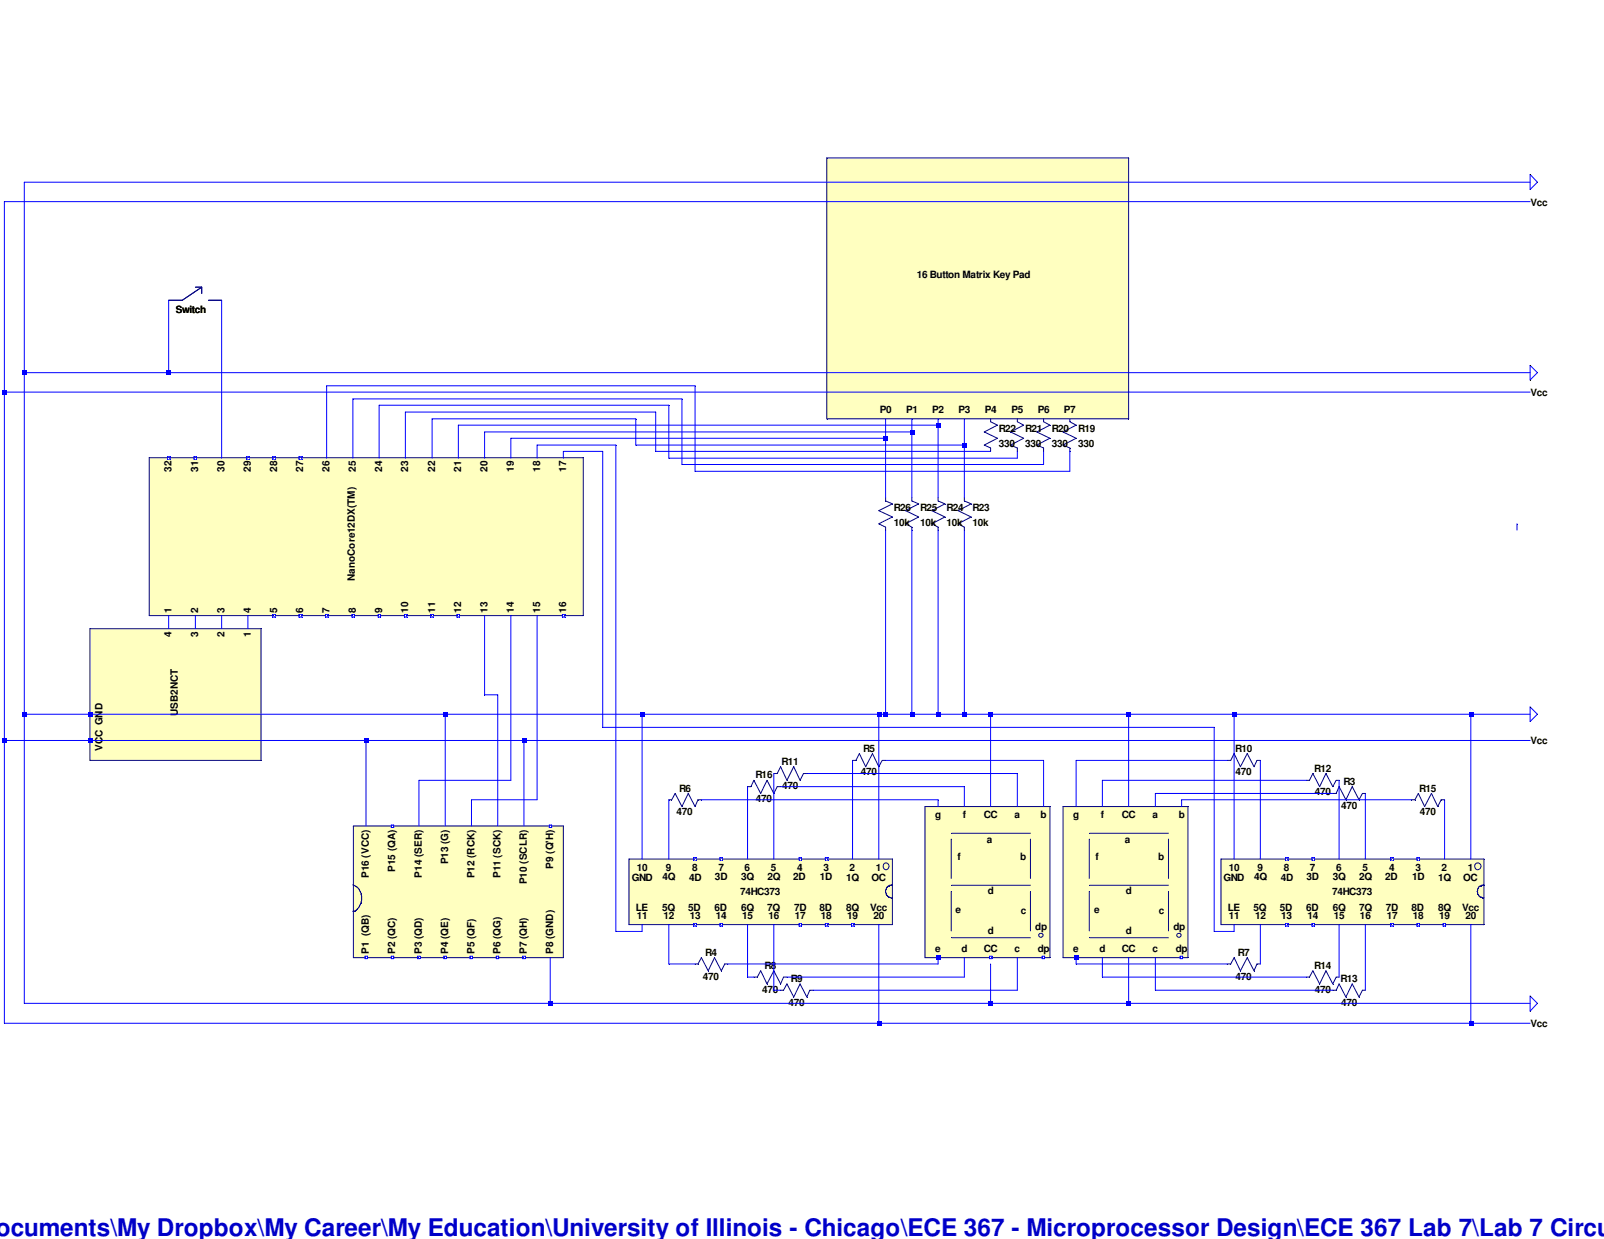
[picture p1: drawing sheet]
<svg xmlns="http://www.w3.org/2000/svg" width="279mm" height="216mm" viewBox="0 0 279 216" stroke-linecap="round" stroke-linejoin="round" font-family="sans-serif">
<defs><g id="words">
<text font-size="4.2" fill="#0000c8" x="-.8" y="215.3">ocuments\My Dropbox\My Career\My Education\University of Illinois - Chicago\ECE 367 - Microprocessor Design\ECE 367 Lab 7\Lab 7 Circu</text>
<g font-size="1.7">
<text x="266.6" y="35.8">Vcc</text>
<text x="159.7" y="48.5">16 Button Matrix Key Pad</text>
<text x="30.6" y="54.6">Switch</text>
<text x="266.6" y="69">Vcc</text>
<text x="153.2" y="72.1">P0</text>
<text x="157.8" y="72.1">P1</text>
<text x="162.4" y="72.1">P2</text>
<text x="167" y="72.1">P3</text>
<text x="171.5" y="72.1">P4</text>
<text x="174" y="75.3">R22</text>
<text x="174" y="77.8">330</text>
<text x="176.2" y="72.1">P5</text>
<text x="178.6" y="75.3">R21</text>
<text x="178.6" y="77.8">330</text>
<text x="180.8" y="72.1">P6</text>
<text x="183.2" y="75.3">R20</text>
<text x="183.2" y="77.8">330</text>
<text x="185.3" y="72.1">P7</text>
<text x="187.8" y="75.3">R19</text>
<text x="187.8" y="77.8">330</text>
<text x="29.9" y="82.2" transform="rotate(-90 29.9 82.2)">32</text>
<text x="34.5" y="82.2" transform="rotate(-90 34.5 82.2)">31</text>
<text x="39.1" y="82.2" transform="rotate(-90 39.1 82.2)">30</text>
<text x="43.7" y="82.2" transform="rotate(-90 43.7 82.2)">29</text>
<text x="48.3" y="82.2" transform="rotate(-90 48.3 82.2)">28</text>
<text x="52.8" y="82.2" transform="rotate(-90 52.8 82.2)">27</text>
<text x="57.4" y="82.2" transform="rotate(-90 57.4 82.2)">26</text>
<text x="62" y="82.2" transform="rotate(-90 62 82.2)">25</text>
<text x="66.5" y="82.2" transform="rotate(-90 66.5 82.2)">24</text>
<text x="71.1" y="82.2" transform="rotate(-90 71.1 82.2)">23</text>
<text x="75.8" y="82.2" transform="rotate(-90 75.8 82.2)">22</text>
<text x="80.3" y="82.2" transform="rotate(-90 80.3 82.2)">21</text>
<text x="84.9" y="82.2" transform="rotate(-90 84.9 82.2)">20</text>
<text x="89.5" y="82.2" transform="rotate(-90 89.5 82.2)">19</text>
<text x="94.1" y="82.2" transform="rotate(-90 94.1 82.2)">18</text>
<text x="98.6" y="82.2" transform="rotate(-90 98.6 82.2)">17</text>
<text x="155.7" y="89">R26</text>
<text x="160.3" y="89">R25</text>
<text x="164.8" y="89">R24</text>
<text x="169.4" y="89">R23</text>
<text x="155.7" y="91.6">10k</text>
<text x="160.3" y="91.6">10k</text>
<text x="164.8" y="91.6">10k</text>
<text x="169.4" y="91.6">10k</text>
<text x="61.8" y="101.3" transform="rotate(-90 61.8 101.3)">NanoCore12DX(TM)</text>
<text x="29.9" y="106.8" transform="rotate(-90 29.9 106.8)">1</text>
<text x="34.5" y="106.8" transform="rotate(-90 34.5 106.8)">2</text>
<text x="39.1" y="106.8" transform="rotate(-90 39.1 106.8)">3</text>
<text x="43.7" y="106.8" transform="rotate(-90 43.7 106.8)">4</text>
<text x="48.3" y="106.8" transform="rotate(-90 48.3 106.8)">5</text>
<text x="52.8" y="106.8" transform="rotate(-90 52.8 106.8)">6</text>
<text x="57.4" y="106.8" transform="rotate(-90 57.4 106.8)">7</text>
<text x="62" y="106.8" transform="rotate(-90 62 106.8)">8</text>
<text x="66.5" y="106.8" transform="rotate(-90 66.5 106.8)">9</text>
<text x="71.1" y="106.8" transform="rotate(-90 71.1 106.8)">10</text>
<text x="75.8" y="106.8" transform="rotate(-90 75.8 106.8)">11</text>
<text x="80.3" y="106.8" transform="rotate(-90 80.3 106.8)">12</text>
<text x="84.9" y="106.8" transform="rotate(-90 84.9 106.8)">13</text>
<text x="89.5" y="106.8" transform="rotate(-90 89.5 106.8)">14</text>
<text x="94.1" y="106.8" transform="rotate(-90 94.1 106.8)">15</text>
<text x="98.6" y="106.8" transform="rotate(-90 98.6 106.8)">16</text>
<text x="29.9" y="111.1" transform="rotate(-90 29.9 111.1)">4</text>
<text x="34.5" y="111.1" transform="rotate(-90 34.5 111.1)">3</text>
<text x="39.1" y="111.1" transform="rotate(-90 39.1 111.1)">2</text>
<text x="43.7" y="111.1" transform="rotate(-90 43.7 111.1)">1</text>
<text x="31" y="124.8" transform="rotate(-90 31 124.8)">USB2NCT</text>
<text x="17.9" y="130.9" transform="rotate(-90 17.9 130.9)">VCC GND</text>
<text x="150.4" y="131">R5</text>
<text x="215.1" y="131">R10</text>
<text x="266.6" y="129.7">Vcc</text>
<text x="118.3" y="137.9">R6</text>
<text x="131.6" y="135.6">R16</text>
<text x="136.1" y="133.3">R11</text>
<text x="136.2" y="137.5">470</text>
<text x="149.9" y="135.1">470</text>
<text x="215.2" y="135.1">470</text>
<text x="228.9" y="134.5">R12</text>
<text x="234" y="136.7">R3</text>
<text x="247.2" y="137.9">R15</text>
<text x="117.9" y="142.1">470</text>
<text x="131.7" y="139.8">470</text>
<text x="162.9" y="142.6">g</text>
<text x="167.7" y="142.6">f</text>
<text x="171.4" y="142.6">CC</text>
<text x="176.7" y="142.6">a</text>
<text x="181.3" y="142.6">b</text>
<text x="186.9" y="142.6">g</text>
<text x="191.8" y="142.6">f</text>
<text x="195.4" y="142.6">CC</text>
<text x="200.7" y="142.6">a</text>
<text x="205.3" y="142.6">b</text>
<text x="229" y="138.6">470</text>
<text x="233.6" y="140.9">470</text>
<text x="247.3" y="142.1">470</text>
<text x="166.8" y="149.9">f</text>
<text x="171.9" y="146.8">a</text>
<text x="177.7" y="149.9">b</text>
<text x="190.8" y="149.9">f</text>
<text x="195.9" y="146.8">a</text>
<text x="201.8" y="149.9">b</text>
<text x="64.3" y="153" transform="rotate(-90 64.3 153)">P16 (VCC)</text>
<text x="68.8" y="151.9" transform="rotate(-90 68.8 151.9)">P15 (QA)</text>
<text x="73.5" y="152.9" transform="rotate(-90 73.5 152.9)">P14 (SER)</text>
<text x="78.1" y="150.6" transform="rotate(-90 78.1 150.6)">P13 (G)</text>
<text x="82.6" y="153.1" transform="rotate(-90 82.6 153.1)">P12 (RCK)</text>
<text x="87.2" y="153" transform="rotate(-90 87.2 153)">P11 (SCK)</text>
<text x="91.8" y="154.1" transform="rotate(-90 91.8 154.1)">P10 (SCLR)</text>
<text x="96.4" y="151.4" transform="rotate(-90 96.4 151.4)">P9 (Q'H)</text>
<text x="110.1" y="153.5">GND</text>
<text x="110.9" y="151.8">10</text>
<text x="115.4" y="153.4">4Q</text>
<text x="116" y="151.8">9</text>
<text x="120.1" y="153.5">4D</text>
<text x="120.6" y="151.8">8</text>
<text x="124.5" y="153.4">3D</text>
<text x="125.1" y="151.8">7</text>
<text x="128.9" y="156">74HC373</text>
<text x="129.1" y="153.4">3Q</text>
<text x="129.7" y="151.8">6</text>
<text x="133.7" y="153.4">2Q</text>
<text x="134.3" y="151.8">5</text>
<text x="138.2" y="153.4">2D</text>
<text x="138.9" y="151.8">4</text>
<text x="142.8" y="153.4">1D</text>
<text x="143.4" y="151.8">3</text>
<text x="147.4" y="153.5">1Q</text>
<text x="148" y="151.8">2</text>
<text x="151.8" y="153.5">OC</text>
<text x="152.6" y="151.8">1</text>
<text x="172" y="155.8">d</text>
<text x="196.1" y="155.8">d</text>
<text x="213.1" y="153.5">GND</text>
<text x="214" y="151.8">10</text>
<text x="218.4" y="153.4">4Q</text>
<text x="219" y="151.8">9</text>
<text x="223.1" y="153.5">4D</text>
<text x="223.6" y="151.8">8</text>
<text x="227.6" y="153.4">3D</text>
<text x="228.2" y="151.8">7</text>
<text x="232.1" y="156">74HC373</text>
<text x="232.2" y="153.4">3Q</text>
<text x="232.7" y="151.8">6</text>
<text x="236.7" y="153.4">2Q</text>
<text x="237.3" y="151.8">5</text>
<text x="241.3" y="153.4">2D</text>
<text x="242" y="151.8">4</text>
<text x="246" y="153.4">1D</text>
<text x="246.5" y="151.8">3</text>
<text x="250.5" y="153.5">1Q</text>
<text x="251.1" y="151.8">2</text>
<text x="254.8" y="153.5">OC</text>
<text x="255.7" y="151.8">1</text>
<text x="110.7" y="158.7">LE</text>
<text x="110.9" y="160.2">11</text>
<text x="115.3" y="158.7">5Q</text>
<text x="115.6" y="160.2">12</text>
<text x="119.9" y="158.7">5D</text>
<text x="120.1" y="160.2">13</text>
<text x="124.5" y="158.7">6D</text>
<text x="124.7" y="160.2">14</text>
<text x="129.1" y="158.7">6Q</text>
<text x="129.3" y="160.2">15</text>
<text x="133.6" y="158.7">7Q</text>
<text x="133.9" y="160.2">16</text>
<text x="138.3" y="158.7">7D</text>
<text x="138.4" y="160.2">17</text>
<text x="142.7" y="158.7">8D</text>
<text x="143" y="160.2">18</text>
<text x="147.4" y="158.7">8Q</text>
<text x="147.6" y="160.2">19</text>
<text x="151.6" y="158.7">Vcc</text>
<text x="152.1" y="160.2">20</text>
<text x="166.5" y="159.2">e</text>
<text x="177.8" y="159.3">c</text>
<text x="190.6" y="159.2">e</text>
<text x="201.8" y="159.3">c</text>
<text x="213.9" y="158.7">LE</text>
<text x="214" y="160.2">11</text>
<text x="218.4" y="158.7">5Q</text>
<text x="218.6" y="160.2">12</text>
<text x="222.9" y="158.7">5D</text>
<text x="223.2" y="160.2">13</text>
<text x="227.5" y="158.7">6D</text>
<text x="227.8" y="160.2">14</text>
<text x="232.2" y="158.7">6Q</text>
<text x="232.3" y="160.2">15</text>
<text x="236.7" y="158.7">7Q</text>
<text x="236.9" y="160.2">16</text>
<text x="241.4" y="158.7">7D</text>
<text x="241.6" y="160.2">17</text>
<text x="245.9" y="158.7">8D</text>
<text x="246.1" y="160.2">18</text>
<text x="250.5" y="158.7">8Q</text>
<text x="250.7" y="160.2">19</text>
<text x="254.7" y="158.7">Vcc</text>
<text x="255.3" y="160.2">20</text>
<text x="64.3" y="166.3" transform="rotate(-90 64.3 166.3)">P1 (QB)</text>
<text x="68.8" y="166.3" transform="rotate(-90 68.8 166.3)">P2 (QC)</text>
<text x="73.5" y="166.3" transform="rotate(-90 73.5 166.3)">P3 (QD)</text>
<text x="78.1" y="166.3" transform="rotate(-90 78.1 166.3)">P4 (QE)</text>
<text x="82.6" y="166.3" transform="rotate(-90 82.6 166.3)">P5 (QF)</text>
<text x="87.2" y="166.3" transform="rotate(-90 87.2 166.3)">P6 (QG)</text>
<text x="91.8" y="166.3" transform="rotate(-90 91.8 166.3)">P7 (QH)</text>
<text x="96.4" y="166.3" transform="rotate(-90 96.4 166.3)">P8 (GND)</text>
<text x="122.9" y="166.5">R4</text>
<text x="162.9" y="165.9">e</text>
<text x="167.5" y="165.9">d</text>
<text x="171.4" y="165.9">CC</text>
<text x="172" y="162.8">d</text>
<text x="176.7" y="165.9">c</text>
<text x="180.3" y="162.1">dp</text>
<text x="180.8" y="165.9">dp</text>
<text x="186.9" y="165.9">e</text>
<text x="191.5" y="165.9">d</text>
<text x="195.4" y="165.9">CC</text>
<text x="196.1" y="162.8">d</text>
<text x="200.7" y="165.9">c</text>
<text x="204.4" y="162.1">dp</text>
<text x="204.8" y="165.9">dp</text>
<text x="215.6" y="166.5">R7</text>
<text x="122.4" y="170.7">470</text>
<text x="132.8" y="173">470</text>
<text x="133.2" y="168.8">R8</text>
<text x="137.8" y="171.1">R9</text>
<text x="215.2" y="170.7">470</text>
<text x="228.9" y="168.8">R14</text>
<text x="229" y="173">470</text>
<text x="233.5" y="171.1">R13</text>
<text x="137.3" y="175.3">470</text>
<text x="233.6" y="175.3">470</text>
<text x="266.6" y="179">Vcc</text>
</g>
</g></defs>
<path d="M26 79.8h75.6v27.5h-75.6z" fill="#ffffc0"/>
<path d="M26 79.8h75.6" fill="none" stroke="#00007f" stroke-width=".17"/>
<path d="M26 79.8h.1z" fill="#00007f"/>
<path d="M26 79.8v27.5" fill="none" stroke="#00007f" stroke-width=".17"/>
<path d="M26 107.3l.1 .1z" fill="#00007f"/>
<path d="M26 107.3h75.6" fill="none" stroke="#00007f" stroke-width=".17"/>
<path d="M101.6 107.3l.1 .1z" fill="#00007f"/>
<path d="M101.6 79.8v27.5" fill="none" stroke="#00007f" stroke-width=".17"/>
<path d="M101.6 79.8h.1z" fill="#00007f"/>
<path d="M47.5 107.1h.4" fill="none" stroke="#00f" stroke-width=".17"/>
<path d="M47.9 107.1l.1 .1z" fill="#00f"/>
<path d="M47.9 107.1v.4" fill="none" stroke="#00f" stroke-width=".17"/>
<path d="M47.9 107.5l.1 .1z" fill="#00f"/>
<path d="M47.5 107.5h.4" fill="none" stroke="#00f" stroke-width=".17"/>
<path d="M47.5 107.5l.1 .1z" fill="#00f"/>
<path d="M47.5 107.1v.4" fill="none" stroke="#00f" stroke-width=".17"/>
<path d="M47.5 107.1l.1 .1z" fill="#00f"/>
<path d="M47.8 107.3v.1z" fill="#fff"/>
<path d="M52.1 107.1h.5" fill="none" stroke="#00f" stroke-width=".17"/>
<path d="M52.6 107.1l.1 .1z" fill="#00f"/>
<path d="M52.6 107.1v.4" fill="none" stroke="#00f" stroke-width=".17"/>
<path d="M52.6 107.5l.1 .1z" fill="#00f"/>
<path d="M52.1 107.5h.5" fill="none" stroke="#00f" stroke-width=".17"/>
<path d="M52.1 107.5l.1 .1z" fill="#00f"/>
<path d="M52.1 107.1v.4" fill="none" stroke="#00f" stroke-width=".17"/>
<path d="M52.1 107.1l.1 .1z" fill="#00f"/>
<path d="M52.3 107.3l.1 .1z" fill="#fff"/>
<path d="M56.7 107.1h.4" fill="none" stroke="#00f" stroke-width=".17"/>
<path d="M57.1 107.1l.1 .1z" fill="#00f"/>
<path d="M57.1 107.1v.4" fill="none" stroke="#00f" stroke-width=".17"/>
<path d="M57.1 107.5l.1 .1z" fill="#00f"/>
<path d="M56.7 107.5h.4" fill="none" stroke="#00f" stroke-width=".17"/>
<path d="M56.7 107.5l.1 .1z" fill="#00f"/>
<path d="M56.7 107.1v.4" fill="none" stroke="#00f" stroke-width=".17"/>
<path d="M56.7 107.1l.1 .1z" fill="#00f"/>
<path d="M56.9 107.3l.1 .1z" fill="#fff"/>
<path d="M61.3 107.1h.4" fill="none" stroke="#00f" stroke-width=".17"/>
<path d="M61.7 107.1l.1 .1z" fill="#00f"/>
<path d="M61.7 107.1v.4" fill="none" stroke="#00f" stroke-width=".17"/>
<path d="M61.7 107.5l.1 .1z" fill="#00f"/>
<path d="M61.3 107.5h.4" fill="none" stroke="#00f" stroke-width=".17"/>
<path d="M61.3 107.5l.1 .1z" fill="#00f"/>
<path d="M61.3 107.1v.4" fill="none" stroke="#00f" stroke-width=".17"/>
<path d="M61.3 107.1l.1 .1z" fill="#00f"/>
<path d="M61.5 107.3l.1 .1z" fill="#fff"/>
<path d="M65.9 107.1h.4" fill="none" stroke="#00f" stroke-width=".17"/>
<path d="M66.3 107.1l.1 .1z" fill="#00f"/>
<path d="M66.3 107.1v.4" fill="none" stroke="#00f" stroke-width=".17"/>
<path d="M66.3 107.5l.1 .1z" fill="#00f"/>
<path d="M65.9 107.5h.4" fill="none" stroke="#00f" stroke-width=".17"/>
<path d="M65.9 107.5l.1 .1z" fill="#00f"/>
<path d="M65.9 107.1v.4" fill="none" stroke="#00f" stroke-width=".17"/>
<path d="M65.9 107.1l.1 .1z" fill="#00f"/>
<path d="M66 107.3l.1 .1z" fill="#fff"/>
<path d="M70.4 107.1h.5" fill="none" stroke="#00f" stroke-width=".17"/>
<path d="M70.9 107.1l.1 .1z" fill="#00f"/>
<path d="M70.9 107.1v.4" fill="none" stroke="#00f" stroke-width=".17"/>
<path d="M70.9 107.5l.1 .1z" fill="#00f"/>
<path d="M70.4 107.5h.5" fill="none" stroke="#00f" stroke-width=".17"/>
<path d="M70.4 107.5l.1 .1z" fill="#00f"/>
<path d="M70.4 107.1v.4" fill="none" stroke="#00f" stroke-width=".17"/>
<path d="M70.4 107.1l.1 .1z" fill="#00f"/>
<path d="M70.6 107.3l.1 .1z" fill="#fff"/>
<path d="M75 107.1h.4" fill="none" stroke="#00f" stroke-width=".17"/>
<path d="M75.4 107.1l.1 .1z" fill="#00f"/>
<path d="M75.4 107.1v.4" fill="none" stroke="#00f" stroke-width=".17"/>
<path d="M75.4 107.5l.1 .1z" fill="#00f"/>
<path d="M75 107.5h.4" fill="none" stroke="#00f" stroke-width=".17"/>
<path d="M75 107.5l.1 .1z" fill="#00f"/>
<path d="M75 107.1v.4" fill="none" stroke="#00f" stroke-width=".17"/>
<path d="M75 107.1l.1 .1z" fill="#00f"/>
<path d="M75.3 107.3l.1 .1z" fill="#fff"/>
<path d="M79.6 107.1h.4" fill="none" stroke="#00f" stroke-width=".17"/>
<path d="M80 107.1l.1 .1z" fill="#00f"/>
<path d="M80 107.1v.4" fill="none" stroke="#00f" stroke-width=".17"/>
<path d="M80 107.5l.1 .1z" fill="#00f"/>
<path d="M79.6 107.5h.4" fill="none" stroke="#00f" stroke-width=".17"/>
<path d="M79.6 107.5l.1 .1z" fill="#00f"/>
<path d="M79.6 107.1v.4" fill="none" stroke="#00f" stroke-width=".17"/>
<path d="M79.6 107.1l.1 .1z" fill="#00f"/>
<path d="M79.8 107.3l.1 .1z" fill="#fff"/>
<path d="M98 107.1h.4" fill="none" stroke="#00f" stroke-width=".17"/>
<path d="M98.4 107.1l.1 .1z" fill="#00f"/>
<path d="M98.4 107.1v.4" fill="none" stroke="#00f" stroke-width=".17"/>
<path d="M98.4 107.5l.1 .1z" fill="#00f"/>
<path d="M98 107.5h.4" fill="none" stroke="#00f" stroke-width=".17"/>
<path d="M98 107.5v.1z" fill="#00f"/>
<path d="M98 107.1v.4" fill="none" stroke="#00f" stroke-width=".17"/>
<path d="M98 107.1v.1z" fill="#00f"/>
<path d="M98.1 107.3l.1 .1z" fill="#fff"/>
<path d="M52.1 79.6h.5" fill="none" stroke="#00f" stroke-width=".17"/>
<path d="M52.6 79.6l.1 .1z" fill="#00f"/>
<path d="M52.6 79.6v.4" fill="none" stroke="#00f" stroke-width=".17"/>
<path d="M52.6 80l.1 .1z" fill="#00f"/>
<path d="M52.1 80h.5" fill="none" stroke="#00f" stroke-width=".17"/>
<path d="M52.1 80l.1 .1z" fill="#00f"/>
<path d="M52.1 79.6v.4" fill="none" stroke="#00f" stroke-width=".17"/>
<path d="M52.1 79.6l.1 .1z" fill="#00f"/>
<path d="M52.3 79.8l.1 .1z" fill="#fff"/>
<path d="M47.5 79.6h.4" fill="none" stroke="#00f" stroke-width=".17"/>
<path d="M47.9 79.6l.1 .1z" fill="#00f"/>
<path d="M47.9 79.6v.4" fill="none" stroke="#00f" stroke-width=".17"/>
<path d="M47.9 80l.1 .1z" fill="#00f"/>
<path d="M47.5 80h.4" fill="none" stroke="#00f" stroke-width=".17"/>
<path d="M47.5 80l.1 .1z" fill="#00f"/>
<path d="M47.5 79.6v.4" fill="none" stroke="#00f" stroke-width=".17"/>
<path d="M47.5 79.6l.1 .1z" fill="#00f"/>
<path d="M47.8 79.8v.1z" fill="#fff"/>
<path d="M42.9 79.6h.4" fill="none" stroke="#00f" stroke-width=".17"/>
<path d="M43.3 79.6l.1 .1z" fill="#00f"/>
<path d="M43.3 79.6v.4" fill="none" stroke="#00f" stroke-width=".17"/>
<path d="M43.3 80l.1 .1z" fill="#00f"/>
<path d="M42.9 80h.4" fill="none" stroke="#00f" stroke-width=".17"/>
<path d="M42.9 80l.1 .1z" fill="#00f"/>
<path d="M42.9 79.6v.4" fill="none" stroke="#00f" stroke-width=".17"/>
<path d="M42.9 79.6l.1 .1z" fill="#00f"/>
<path d="M43.2 79.8l.1 .1z" fill="#fff"/>
<path d="M33.8 79.6h.4" fill="none" stroke="#00f" stroke-width=".17"/>
<path d="M34.2 79.6l.1 .1z" fill="#00f"/>
<path d="M34.2 79.6v.4" fill="none" stroke="#00f" stroke-width=".17"/>
<path d="M34.2 80l.1 .1z" fill="#00f"/>
<path d="M33.8 80h.4" fill="none" stroke="#00f" stroke-width=".17"/>
<path d="M33.8 80l.1 .1z" fill="#00f"/>
<path d="M33.8 79.6v.4" fill="none" stroke="#00f" stroke-width=".17"/>
<path d="M33.8 79.6l.1 .1z" fill="#00f"/>
<path d="M34 79.8l.1 .1z" fill="#fff"/>
<path d="M29.2 79.6h.4" fill="none" stroke="#00f" stroke-width=".17"/>
<path d="M29.6 79.6l.1 .1z" fill="#00f"/>
<path d="M29.6 79.6v.4" fill="none" stroke="#00f" stroke-width=".17"/>
<path d="M29.6 80l.1 .1z" fill="#00f"/>
<path d="M29.2 80h.4" fill="none" stroke="#00f" stroke-width=".17"/>
<path d="M29.2 80l.1 .1z" fill="#00f"/>
<path d="M29.2 79.6v.4" fill="none" stroke="#00f" stroke-width=".17"/>
<path d="M29.2 79.6l.1 .1z" fill="#00f"/>
<path d="M29.4 79.8l.1 .1z" fill="#fff"/>
<path d="M15.7 109.6h29.8v22.9h-29.8z" fill="#ffffc0"/>
<path d="M15.7 109.6h29.8" fill="none" stroke="#00007f" stroke-width=".17"/>
<path d="M15.7 109.6v22.9" fill="none" stroke="#00007f" stroke-width=".17"/>
<path d="M15.7 132.5v.1z" fill="#00007f"/>
<path d="M15.7 132.5h29.8" fill="none" stroke="#00007f" stroke-width=".17"/>
<path d="M45.5 132.5l.1 .1z" fill="#00007f"/>
<path d="M45.5 109.6v22.9" fill="none" stroke="#00007f" stroke-width=".17"/>
<path d="M45.5 109.6h.1z" fill="#00007f"/>
<path d="M161.1 140.5h21.8v26.4h-21.8z" fill="#ffffc0"/>
<path d="M161.1 166.9h21.8" fill="none" stroke="#00007f" stroke-width=".17"/>
<path d="M161.1 166.9l.1 .1z" fill="#00007f"/>
<path d="M161.1 140.5v26.4" fill="none" stroke="#00007f" stroke-width=".17"/>
<path d="M161.1 140.5l.1 .1z" fill="#00007f"/>
<path d="M161.1 140.5h21.8" fill="none" stroke="#00007f" stroke-width=".17"/>
<path d="M182.9 140.5l.1 .1z" fill="#00007f"/>
<path d="M182.9 140.5v26.4" fill="none" stroke="#00007f" stroke-width=".17"/>
<path d="M182.9 166.9l.1 .1z" fill="#00007f"/>
<path d="M165.8 145.2h13.7" fill="none" stroke="#00007f" stroke-width=".17"/>
<path d="M165.8 145.2l.1 .1z" fill="#00007f"/>
<path d="M165.7 146.2v6.9" fill="none" stroke="#00007f" stroke-width=".17"/>
<path d="M165.7 146.2l.1 .1z" fill="#00007f"/>
<path d="M165.7 155.4v6.8" fill="none" stroke="#00007f" stroke-width=".17"/>
<path d="M165.7 155.4h.1z" fill="#00007f"/>
<path d="M179.5 146.2v6.9" fill="none" stroke="#00007f" stroke-width=".17"/>
<path d="M179.5 146.2l.1 .1z" fill="#00007f"/>
<path d="M179.5 155.4v6.8" fill="none" stroke="#00007f" stroke-width=".17"/>
<path d="M179.5 155.4h.1z" fill="#00007f"/>
<path d="M165.8 154.3h13.7" fill="none" stroke="#00007f" stroke-width=".17"/>
<path d="M165.8 154.3h.1z" fill="#00007f"/>
<path d="M165.8 163.4h13.7" fill="none" stroke="#00007f" stroke-width=".17"/>
<path d="M165.8 163.4l.1 .1z" fill="#00007f"/>
<circle cx="181.3" cy="163" r=".37" fill="none" stroke="#00007f" stroke-width=".17"/>
<path d="M172.4 166.6h.4" fill="none" stroke="#00f" stroke-width=".17"/>
<path d="M172.8 166.6l.1 .1z" fill="#00f"/>
<path d="M172.8 166.6v.4" fill="none" stroke="#00f" stroke-width=".17"/>
<path d="M172.8 167l.1 .1z" fill="#00f"/>
<path d="M172.4 167h.4" fill="none" stroke="#00f" stroke-width=".17"/>
<path d="M172.4 167l.1 .1z" fill="#00f"/>
<path d="M172.4 166.6v.4" fill="none" stroke="#00f" stroke-width=".17"/>
<path d="M172.4 166.6l.1 .1z" fill="#00f"/>
<path d="M172.6 166.9v.1z" fill="#fff"/>
<path d="M181.5 166.6h.4" fill="none" stroke="#00f" stroke-width=".17"/>
<path d="M181.9 166.6l.1 .1z" fill="#00f"/>
<path d="M181.9 166.6v.4" fill="none" stroke="#00f" stroke-width=".17"/>
<path d="M181.9 167l.1 .1z" fill="#00f"/>
<path d="M181.5 167h.4" fill="none" stroke="#00f" stroke-width=".17"/>
<path d="M181.5 167l.1 .1z" fill="#00f"/>
<path d="M181.5 166.6v.4" fill="none" stroke="#00f" stroke-width=".17"/>
<path d="M181.5 166.6l.1 .1z" fill="#00f"/>
<path d="M181.8 166.9l.1 .1z" fill="#fff"/>
<path d="M185.2 140.5h21.7v26.4h-21.7z" fill="#ffffc0"/>
<path d="M185.2 166.9h21.7" fill="none" stroke="#00007f" stroke-width=".17"/>
<path d="M185.2 166.9l.1 .1z" fill="#00007f"/>
<path d="M185.2 140.5v26.4" fill="none" stroke="#00007f" stroke-width=".17"/>
<path d="M185.2 140.5l.1 .1z" fill="#00007f"/>
<path d="M185.2 140.5h21.7" fill="none" stroke="#00007f" stroke-width=".17"/>
<path d="M206.9 140.5l.1 .1z" fill="#00007f"/>
<path d="M206.9 140.5v26.4" fill="none" stroke="#00007f" stroke-width=".17"/>
<path d="M206.9 166.9l.1 .1z" fill="#00007f"/>
<path d="M189.8 145.2h13.7" fill="none" stroke="#00007f" stroke-width=".17"/>
<path d="M189.8 145.2l.1 .1z" fill="#00007f"/>
<path d="M189.7 146.2v6.9" fill="none" stroke="#00007f" stroke-width=".17"/>
<path d="M189.7 146.2l.1 .1z" fill="#00007f"/>
<path d="M189.7 155.4v6.8" fill="none" stroke="#00007f" stroke-width=".17"/>
<path d="M189.7 155.4h.1z" fill="#00007f"/>
<path d="M203.5 146.2v6.9" fill="none" stroke="#00007f" stroke-width=".17"/>
<path d="M203.5 146.2l.1 .1z" fill="#00007f"/>
<path d="M203.5 155.4v6.8" fill="none" stroke="#00007f" stroke-width=".17"/>
<path d="M203.5 155.4h.1z" fill="#00007f"/>
<path d="M189.8 154.3h13.7" fill="none" stroke="#00007f" stroke-width=".17"/>
<path d="M189.8 154.3h.1z" fill="#00007f"/>
<path d="M189.8 163.4h13.7" fill="none" stroke="#00007f" stroke-width=".17"/>
<path d="M189.8 163.4l.1 .1z" fill="#00007f"/>
<circle cx="205.4" cy="163" r=".37" fill="none" stroke="#00007f" stroke-width=".17"/>
<path d="M205.6 166.6h.4" fill="none" stroke="#00f" stroke-width=".17"/>
<path d="M206 166.6l.1 .1z" fill="#00f"/>
<path d="M206 166.6v.4" fill="none" stroke="#00f" stroke-width=".17"/>
<path d="M206 167l.1 .1z" fill="#00f"/>
<path d="M205.6 167h.4" fill="none" stroke="#00f" stroke-width=".17"/>
<path d="M205.6 167l.1 .1z" fill="#00f"/>
<path d="M205.6 166.6v.4" fill="none" stroke="#00f" stroke-width=".17"/>
<path d="M205.6 166.6l.1 .1z" fill="#00f"/>
<path d="M205.8 166.9l.1 .1z" fill="#fff"/>
<path d="M109.6 149.7h45.8v11.4h-45.8z" fill="#ffffc0"/>
<path d="M109.6 149.7h45.8" fill="none" stroke="#00007f" stroke-width=".17"/>
<path d="M155.4 149.7l.1 .1z" fill="#00007f"/>
<path d="M155.4 149.7v11.4" fill="none" stroke="#00007f" stroke-width=".17"/>
<path d="M155.4 161.1l.1 .1z" fill="#00007f"/>
<path d="M109.6 161.1h45.8" fill="none" stroke="#00007f" stroke-width=".17"/>
<path d="M109.6 161.1v.1z" fill="#00007f"/>
<path d="M109.6 149.7v11.4" fill="none" stroke="#00007f" stroke-width=".17"/>
<path d="M109.6 149.7v.1z" fill="#00007f"/>
<path d="M154.1 150.4a.56 .56 0 0 1 .8 .6 .56 .56 0 0 1-.8 .5 .68 .68 0 0 1 0-1.1zM155.3 156.5h.1" fill="none" stroke="#00007f" stroke-width=".17"/>
<path d="M155.3 156.5h.1z" fill="#00007f"/>
<path d="M155.2 156.5h.1" fill="none" stroke="#00007f" stroke-width=".17"/>
<path d="M155.2 156.5h.1z" fill="#00007f"/>
<path d="M155 156.4l.2 .1" fill="none" stroke="#00007f" stroke-width=".17"/>
<path d="M155 156.4l.1 .1z" fill="#00007f"/>
<path d="M154.9 156.4h.1" fill="none" stroke="#00007f" stroke-width=".17"/>
<path d="M154.9 156.4l.1 .1z" fill="#00007f"/>
<path d="M154.9 156.3v.1" fill="none" stroke="#00007f" stroke-width=".17"/>
<path d="M154.9 156.3v.1z" fill="#00007f"/>
<path d="M154.8 156.3h.1" fill="none" stroke="#00007f" stroke-width=".17"/>
<path d="M154.8 156.3l.1 .1z" fill="#00007f"/>
<path d="M154.7 156.2l.1 .1" fill="none" stroke="#00007f" stroke-width=".17"/>
<path d="M154.7 156.2l.1 .1z" fill="#00007f"/>
<path d="M154.6 156.1l.1 .1" fill="none" stroke="#00007f" stroke-width=".17"/>
<path d="M154.6 156.1l.1 .1z" fill="#00007f"/>
<path d="M154.5 156l.1 .1" fill="none" stroke="#00007f" stroke-width=".17"/>
<path d="M154.5 156l.1 .1z" fill="#00007f"/>
<path d="M154.4 156h.1" fill="none" stroke="#00007f" stroke-width=".17"/>
<path d="M154.4 156h.1z" fill="#00007f"/>
<path d="M154.4 155.9v.1" fill="none" stroke="#00007f" stroke-width=".17"/>
<path d="M154.4 155.9l.1 .1z" fill="#00007f"/>
<path d="M154.3 155.8l.1 .1" fill="none" stroke="#00007f" stroke-width=".17"/>
<path d="M154.3 155.8l.1 .1z" fill="#00007f"/>
<path d="M154.3 155.6v.2" fill="none" stroke="#00007f" stroke-width=".17"/>
<path d="M154.3 155.6l.1 .1z" fill="#00007f"/>
<path d="M154.3 155.5v.1" fill="none" stroke="#00007f" stroke-width=".17"/>
<path d="M154.3 155.5v.1z" fill="#00007f"/>
<path d="M154.3 155.4v.1" fill="none" stroke="#00007f" stroke-width=".17"/>
<path d="M154.3 155.4v.1z" fill="#00007f"/>
<path d="M154.3 155.4h.1" fill="none" stroke="#00007f" stroke-width=".17"/>
<path d="M154.3 155.2v.2" fill="none" stroke="#00007f" stroke-width=".17"/>
<path d="M154.3 155.2v.1z" fill="#00007f"/>
<path d="M154.3 155.1v.1" fill="none" stroke="#00007f" stroke-width=".17"/>
<path d="M154.3 155.1v.1z" fill="#00007f"/>
<path d="M154.3 155v.1" fill="none" stroke="#00007f" stroke-width=".17"/>
<path d="M154.3 155l.1 .1z" fill="#00007f"/>
<path d="M154.3 154.9v.1" fill="none" stroke="#00007f" stroke-width=".17"/>
<path d="M154.3 154.9l.1 .1z" fill="#00007f"/>
<path d="M154.4 154.8l-.1 .1" fill="none" stroke="#00007f" stroke-width=".17"/>
<path d="M154.4 154.8l.1 .1z" fill="#00007f"/>
<path d="M154.4 154.7v.1" fill="none" stroke="#00007f" stroke-width=".17"/>
<path d="M154.4 154.7l.1 .1z" fill="#00007f"/>
<path d="M154.5 154.6l-.1 .1" fill="none" stroke="#00007f" stroke-width=".17"/>
<path d="M154.5 154.6l.1 .1z" fill="#00007f"/>
<path d="M154.6 154.5l-.1 .1" fill="none" stroke="#00007f" stroke-width=".17"/>
<path d="M154.6 154.5l.1 .1z" fill="#00007f"/>
<path d="M154.7 154.4l-.1 .1" fill="none" stroke="#00007f" stroke-width=".17"/>
<path d="M154.7 154.4l.1 .1z" fill="#00007f"/>
<path d="M154.7 154.4h.1" fill="none" stroke="#00007f" stroke-width=".17"/>
<path d="M154.8 154.4l.1 .1z" fill="#00007f"/>
<path d="M154.9 154.3l-.1 .1" fill="none" stroke="#00007f" stroke-width=".17"/>
<path d="M154.9 154.3v.1z" fill="#00007f"/>
<path d="M154.9 154.3h.1" fill="none" stroke="#00007f" stroke-width=".17"/>
<path d="M154.9 154.3h.1z" fill="#00007f"/>
<path d="M154.9 154.3h.1" fill="none" stroke="#00007f" stroke-width=".17"/>
<path d="M155 154.3h.1z" fill="#00007f"/>
<path d="M155 154.3h.2" fill="none" stroke="#00007f" stroke-width=".17"/>
<path d="M155.2 154.3h.1z" fill="#00007f"/>
<path d="M155.3 154.2l-.1 .1" fill="none" stroke="#00007f" stroke-width=".17"/>
<path d="M155.3 154.2l.1 .1z" fill="#00007f"/>
<path d="M155.3 154.2h.1" fill="none" stroke="#00007f" stroke-width=".17"/>
<path d="M155.4 154.2v.1z" fill="#00007f"/>
<path d="M143.8 149.4h.4" fill="none" stroke="#00f" stroke-width=".17"/>
<path d="M144.2 149.4l.1 .1z" fill="#00f"/>
<path d="M144.2 149.4v.5" fill="none" stroke="#00f" stroke-width=".17"/>
<path d="M144.2 149.9h.1z" fill="#00f"/>
<path d="M143.8 149.9h.4" fill="none" stroke="#00f" stroke-width=".17"/>
<path d="M143.8 149.4v.5" fill="none" stroke="#00f" stroke-width=".17"/>
<path d="M143.8 149.4v.1z" fill="#00f"/>
<path d="M143.9 149.7l.1 .1z" fill="#fff"/>
<path d="M139.2 149.4h.4" fill="none" stroke="#00f" stroke-width=".17"/>
<path d="M139.6 149.4l.1 .1z" fill="#00f"/>
<path d="M139.6 149.4v.5" fill="none" stroke="#00f" stroke-width=".17"/>
<path d="M139.6 149.9h.1z" fill="#00f"/>
<path d="M139.2 149.9h.4" fill="none" stroke="#00f" stroke-width=".17"/>
<path d="M139.2 149.9h.1z" fill="#00f"/>
<path d="M139.2 149.4v.5" fill="none" stroke="#00f" stroke-width=".17"/>
<path d="M139.2 149.4l.1 .1z" fill="#00f"/>
<path d="M139.4 149.7v.1z" fill="#fff"/>
<path d="M125.4 149.4h.4" fill="none" stroke="#00f" stroke-width=".17"/>
<path d="M125.8 149.4l.1 .1z" fill="#00f"/>
<path d="M125.8 149.4v.5" fill="none" stroke="#00f" stroke-width=".17"/>
<path d="M125.8 149.9h.1z" fill="#00f"/>
<path d="M125.4 149.9h.4" fill="none" stroke="#00f" stroke-width=".17"/>
<path d="M125.4 149.9h.1z" fill="#00f"/>
<path d="M125.4 149.4v.5" fill="none" stroke="#00f" stroke-width=".17"/>
<path d="M125.4 149.4l.1 .1z" fill="#00f"/>
<path d="M125.6 149.7l.1 .1z" fill="#fff"/>
<path d="M120.8 149.4h.4" fill="none" stroke="#00f" stroke-width=".17"/>
<path d="M121.2 149.4l.1 .1z" fill="#00f"/>
<path d="M121.2 149.4v.5" fill="none" stroke="#00f" stroke-width=".17"/>
<path d="M121.2 149.9h.1z" fill="#00f"/>
<path d="M120.8 149.9h.4" fill="none" stroke="#00f" stroke-width=".17"/>
<path d="M120.8 149.9h.1z" fill="#00f"/>
<path d="M120.8 149.4v.5" fill="none" stroke="#00f" stroke-width=".17"/>
<path d="M120.8 149.4l.1 .1z" fill="#00f"/>
<path d="M121.1 149.7l.1 .1z" fill="#fff"/>
<path d="M120.8 161h.4" fill="none" stroke="#00f" stroke-width=".17"/>
<path d="M121.2 161h.1z" fill="#00f"/>
<path d="M121.2 161v.4" fill="none" stroke="#00f" stroke-width=".17"/>
<path d="M121.2 161.4l.1 .1z" fill="#00f"/>
<path d="M120.8 161.4h.4" fill="none" stroke="#00f" stroke-width=".17"/>
<path d="M120.8 161.4l.1 .1z" fill="#00f"/>
<path d="M120.8 161v.4" fill="none" stroke="#00f" stroke-width=".17"/>
<path d="M120.8 161h.1z" fill="#00f"/>
<path d="M121.1 161.1l.1 .1z" fill="#fff"/>
<path d="M125.4 161h.4" fill="none" stroke="#00f" stroke-width=".17"/>
<path d="M125.8 161h.1z" fill="#00f"/>
<path d="M125.8 161v.4" fill="none" stroke="#00f" stroke-width=".17"/>
<path d="M125.8 161.4l.1 .1z" fill="#00f"/>
<path d="M125.4 161.4h.4" fill="none" stroke="#00f" stroke-width=".17"/>
<path d="M125.4 161.4l.1 .1z" fill="#00f"/>
<path d="M125.4 161v.4" fill="none" stroke="#00f" stroke-width=".17"/>
<path d="M125.4 161h.1z" fill="#00f"/>
<path d="M125.6 161.1l.1 .1z" fill="#fff"/>
<path d="M139.2 161h.4" fill="none" stroke="#00f" stroke-width=".17"/>
<path d="M139.6 161h.1z" fill="#00f"/>
<path d="M139.6 161v.4" fill="none" stroke="#00f" stroke-width=".17"/>
<path d="M139.6 161.4l.1 .1z" fill="#00f"/>
<path d="M139.2 161.4h.4" fill="none" stroke="#00f" stroke-width=".17"/>
<path d="M139.2 161.4l.1 .1z" fill="#00f"/>
<path d="M139.2 161v.4" fill="none" stroke="#00f" stroke-width=".17"/>
<path d="M139.2 161h.1z" fill="#00f"/>
<path d="M139.4 161.1v.1z" fill="#fff"/>
<path d="M143.8 161h.4" fill="none" stroke="#00f" stroke-width=".17"/>
<path d="M144.2 161h.1z" fill="#00f"/>
<path d="M144.2 161v.4" fill="none" stroke="#00f" stroke-width=".17"/>
<path d="M144.2 161.4l.1 .1z" fill="#00f"/>
<path d="M143.8 161.4h.4" fill="none" stroke="#00f" stroke-width=".17"/>
<path d="M143.8 161.4v.1z" fill="#00f"/>
<path d="M143.8 161v.4" fill="none" stroke="#00f" stroke-width=".17"/>
<path d="M143.9 161.1l.1 .1z" fill="#fff"/>
<path d="M148.3 161h.5" fill="none" stroke="#00f" stroke-width=".17"/>
<path d="M148.8 161v.4" fill="none" stroke="#00f" stroke-width=".17"/>
<path d="M148.8 161.4v.1z" fill="#00f"/>
<path d="M148.3 161.4h.5" fill="none" stroke="#00f" stroke-width=".17"/>
<path d="M148.3 161.4l.1 .1z" fill="#00f"/>
<path d="M148.3 161v.4" fill="none" stroke="#00f" stroke-width=".17"/>
<path d="M148.3 161h.1z" fill="#00f"/>
<path d="M148.5 161.1l.1 .1z" fill="#fff"/>
<path d="M212.7 149.7h45.8v11.4h-45.8z" fill="#ffffc0"/>
<path d="M212.7 149.7h45.8" fill="none" stroke="#00007f" stroke-width=".17"/>
<path d="M258.5 149.7l.1 .1z" fill="#00007f"/>
<path d="M258.5 149.7v11.4" fill="none" stroke="#00007f" stroke-width=".17"/>
<path d="M258.5 161.1l.1 .1z" fill="#00007f"/>
<path d="M212.7 161.1h45.8" fill="none" stroke="#00007f" stroke-width=".17"/>
<path d="M212.7 161.1l.1 .1z" fill="#00007f"/>
<path d="M212.7 149.7v11.4" fill="none" stroke="#00007f" stroke-width=".17"/>
<path d="M212.7 149.7l.1 .1z" fill="#00007f"/>
<g fill="none" stroke="#00007f" stroke-width=".17">
<path d="M258.4 156.5h.1"/>
<circle cx="257.4" cy="151" r=".58"/>
</g>
<path d="M258.4 156.5h.1z" fill="#00007f"/>
<path d="M258.2 156.5h.2" fill="none" stroke="#00007f" stroke-width=".17"/>
<path d="M258.2 156.5h.1z" fill="#00007f"/>
<path d="M258.1 156.4l.1 .1" fill="none" stroke="#00007f" stroke-width=".17"/>
<path d="M258.1 156.4l.1 .1z" fill="#00007f"/>
<path d="M258.1 156.4h.1" fill="none" stroke="#00007f" stroke-width=".17"/>
<path d="M258.1 156.4v.1z" fill="#00007f"/>
<path d="M258 156.3l.1 .1" fill="none" stroke="#00007f" stroke-width=".17"/>
<path d="M258 156.3l.1 .1z" fill="#00007f"/>
<path d="M257.8 156.3h.2" fill="none" stroke="#00007f" stroke-width=".17"/>
<path d="M257.8 156.3l.1 .1z" fill="#00007f"/>
<path d="M257.7 156.2l.1 .1" fill="none" stroke="#00007f" stroke-width=".17"/>
<path d="M257.7 156.2l.1 .1z" fill="#00007f"/>
<path d="M257.6 156.1l.1 .1" fill="none" stroke="#00007f" stroke-width=".17"/>
<path d="M257.6 156.1l.1 .1z" fill="#00007f"/>
<path d="M257.6 156v.1" fill="none" stroke="#00007f" stroke-width=".17"/>
<path d="M257.6 156v.1z" fill="#00007f"/>
<path d="M257.6 156h.1" fill="none" stroke="#00007f" stroke-width=".17"/>
<path d="M257.5 155.9l.1 .1" fill="none" stroke="#00007f" stroke-width=".17"/>
<path d="M257.5 155.9l.1 .1z" fill="#00007f"/>
<path d="M257.4 155.8l.1 .1" fill="none" stroke="#00007f" stroke-width=".17"/>
<path d="M257.4 155.8l.1 .1z" fill="#00007f"/>
<path d="M257.4 155.6v.2" fill="none" stroke="#00007f" stroke-width=".17"/>
<path d="M257.4 155.6l.1 .1z" fill="#00007f"/>
<path d="M257.4 155.5v.1" fill="none" stroke="#00007f" stroke-width=".17"/>
<path d="M257.4 155.5l.1 .1z" fill="#00007f"/>
<path d="M257.4 155.4v.1" fill="none" stroke="#00007f" stroke-width=".17"/>
<path d="M257.4 155.4l.1 .1z" fill="#00007f"/>
<path d="M257.3 155.4h.1" fill="none" stroke="#00007f" stroke-width=".17"/>
<path d="M257.3 155.4h.1z" fill="#00007f"/>
<path d="M257.4 155.2l-.1 .2" fill="none" stroke="#00007f" stroke-width=".17"/>
<path d="M257.4 155.2l.1 .1z" fill="#00007f"/>
<path d="M257.4 155.1v.1" fill="none" stroke="#00007f" stroke-width=".17"/>
<path d="M257.4 155.1l.1 .1z" fill="#00007f"/>
<path d="M257.4 155v.1" fill="none" stroke="#00007f" stroke-width=".17"/>
<path d="M257.4 155l.1 .1z" fill="#00007f"/>
<path d="M257.4 154.9v.1" fill="none" stroke="#00007f" stroke-width=".17"/>
<path d="M257.4 154.9l.1 .1z" fill="#00007f"/>
<path d="M257.5 154.8l-.1 .1" fill="none" stroke="#00007f" stroke-width=".17"/>
<path d="M257.5 154.8l.1 .1z" fill="#00007f"/>
<path d="M257.6 154.7l-.1 .1" fill="none" stroke="#00007f" stroke-width=".17"/>
<path d="M257.6 154.7v.1z" fill="#00007f"/>
<path d="M257.6 154.6v.1" fill="none" stroke="#00007f" stroke-width=".17"/>
<path d="M257.6 154.6v.1z" fill="#00007f"/>
<path d="M257.6 154.5v.1" fill="none" stroke="#00007f" stroke-width=".17"/>
<path d="M257.6 154.5l.1 .1z" fill="#00007f"/>
<path d="M257.7 154.4l-.1 .1" fill="none" stroke="#00007f" stroke-width=".17"/>
<path d="M257.7 154.4l.1 .1z" fill="#00007f"/>
<path d="M257.7 154.4h.1" fill="none" stroke="#00007f" stroke-width=".17"/>
<path d="M257.8 154.4l.1 .1z" fill="#00007f"/>
<path d="M258 154.3l-.2 .1" fill="none" stroke="#00007f" stroke-width=".17"/>
<path d="M258 154.3l.1 .1z" fill="#00007f"/>
<path d="M258.1 154.3h-.1" fill="none" stroke="#00007f" stroke-width=".17"/>
<path d="M258.1 154.3h.1" fill="none" stroke="#00007f" stroke-width=".17"/>
<path d="M258.1 154.3h.1z" fill="#00007f"/>
<path d="M258.1 154.3h.1" fill="none" stroke="#00007f" stroke-width=".17"/>
<path d="M258.2 154.3h.1z" fill="#00007f"/>
<path d="M258.4 154.2l-.2 .1" fill="none" stroke="#00007f" stroke-width=".17"/>
<path d="M258.4 154.2l.1 .1z" fill="#00007f"/>
<path d="M258.4 154.2h.1" fill="none" stroke="#00007f" stroke-width=".17"/>
<path d="M258.5 154.2l.1 .1z" fill="#00007f"/>
<path d="M246.8 149.4h.4" fill="none" stroke="#00f" stroke-width=".17"/>
<path d="M247.2 149.4l.1 .1z" fill="#00f"/>
<path d="M247.2 149.4v.5" fill="none" stroke="#00f" stroke-width=".17"/>
<path d="M247.2 149.9h.1z" fill="#00f"/>
<path d="M246.8 149.9h.4" fill="none" stroke="#00f" stroke-width=".17"/>
<path d="M246.8 149.9h.1z" fill="#00f"/>
<path d="M246.8 149.4v.5" fill="none" stroke="#00f" stroke-width=".17"/>
<path d="M246.8 149.4l.1 .1z" fill="#00f"/>
<path d="M247.1 149.7v.1z" fill="#fff"/>
<path d="M242.2 149.4h.5" fill="none" stroke="#00f" stroke-width=".17"/>
<path d="M242.7 149.4v.1z" fill="#00f"/>
<path d="M242.7 149.4v.5" fill="none" stroke="#00f" stroke-width=".17"/>
<path d="M242.2 149.9h.5" fill="none" stroke="#00f" stroke-width=".17"/>
<path d="M242.2 149.9h.1z" fill="#00f"/>
<path d="M242.2 149.4v.5" fill="none" stroke="#00f" stroke-width=".17"/>
<path d="M242.2 149.4l.1 .1z" fill="#00f"/>
<path d="M242.5 149.7l.1 .1z" fill="#fff"/>
<path d="M228.5 149.4h.4" fill="none" stroke="#00f" stroke-width=".17"/>
<path d="M228.9 149.4l.1 .1z" fill="#00f"/>
<path d="M228.9 149.4v.5" fill="none" stroke="#00f" stroke-width=".17"/>
<path d="M228.9 149.9h.1z" fill="#00f"/>
<path d="M228.5 149.9h.4" fill="none" stroke="#00f" stroke-width=".17"/>
<path d="M228.5 149.9h.1z" fill="#00f"/>
<path d="M228.5 149.4v.5" fill="none" stroke="#00f" stroke-width=".17"/>
<path d="M228.5 149.4l.1 .1z" fill="#00f"/>
<path d="M228.7 149.7l.1 .1z" fill="#fff"/>
<path d="M223.9 149.4h.5" fill="none" stroke="#00f" stroke-width=".17"/>
<path d="M224.4 149.4l.1 .1z" fill="#00f"/>
<path d="M224.4 149.4v.5" fill="none" stroke="#00f" stroke-width=".17"/>
<path d="M224.4 149.9h.1z" fill="#00f"/>
<path d="M223.9 149.9h.5" fill="none" stroke="#00f" stroke-width=".17"/>
<path d="M223.9 149.9h.1z" fill="#00f"/>
<path d="M223.9 149.4v.5" fill="none" stroke="#00f" stroke-width=".17"/>
<path d="M223.9 149.4l.1 .1z" fill="#00f"/>
<path d="M224.1 149.7l.1 .1z" fill="#fff"/>
<path d="M223.9 161h.5" fill="none" stroke="#00f" stroke-width=".17"/>
<path d="M224.4 161h.1z" fill="#00f"/>
<path d="M224.4 161v.4" fill="none" stroke="#00f" stroke-width=".17"/>
<path d="M224.4 161.4l.1 .1z" fill="#00f"/>
<path d="M223.9 161.4h.5" fill="none" stroke="#00f" stroke-width=".17"/>
<path d="M223.9 161.4l.1 .1z" fill="#00f"/>
<path d="M223.9 161v.4" fill="none" stroke="#00f" stroke-width=".17"/>
<path d="M223.9 161h.1z" fill="#00f"/>
<path d="M224.1 161.1l.1 .1z" fill="#fff"/>
<path d="M228.5 161h.4" fill="none" stroke="#00f" stroke-width=".17"/>
<path d="M228.9 161h.1z" fill="#00f"/>
<path d="M228.9 161v.4" fill="none" stroke="#00f" stroke-width=".17"/>
<path d="M228.9 161.4l.1 .1z" fill="#00f"/>
<path d="M228.5 161.4h.4" fill="none" stroke="#00f" stroke-width=".17"/>
<path d="M228.5 161.4l.1 .1z" fill="#00f"/>
<path d="M228.5 161v.4" fill="none" stroke="#00f" stroke-width=".17"/>
<path d="M228.5 161h.1z" fill="#00f"/>
<path d="M228.7 161.1l.1 .1z" fill="#fff"/>
<path d="M242.2 161h.5" fill="none" stroke="#00f" stroke-width=".17"/>
<path d="M242.7 161v.4" fill="none" stroke="#00f" stroke-width=".17"/>
<path d="M242.7 161.4v.1z" fill="#00f"/>
<path d="M242.2 161.4h.5" fill="none" stroke="#00f" stroke-width=".17"/>
<path d="M242.2 161.4l.1 .1z" fill="#00f"/>
<path d="M242.2 161v.4" fill="none" stroke="#00f" stroke-width=".17"/>
<path d="M242.2 161h.1z" fill="#00f"/>
<path d="M242.5 161.1l.1 .1z" fill="#fff"/>
<path d="M246.8 161h.4" fill="none" stroke="#00f" stroke-width=".17"/>
<path d="M247.2 161h.1z" fill="#00f"/>
<path d="M247.2 161v.4" fill="none" stroke="#00f" stroke-width=".17"/>
<path d="M247.2 161.4l.1 .1z" fill="#00f"/>
<path d="M246.8 161.4h.4" fill="none" stroke="#00f" stroke-width=".17"/>
<path d="M246.8 161.4l.1 .1z" fill="#00f"/>
<path d="M246.8 161v.4" fill="none" stroke="#00f" stroke-width=".17"/>
<path d="M246.8 161h.1z" fill="#00f"/>
<path d="M247.1 161.1v.1z" fill="#fff"/>
<path d="M251.4 161h.4" fill="none" stroke="#00f" stroke-width=".17"/>
<path d="M251.8 161h.1z" fill="#00f"/>
<path d="M251.8 161v.4" fill="none" stroke="#00f" stroke-width=".17"/>
<path d="M251.8 161.4l.1 .1z" fill="#00f"/>
<path d="M251.4 161.4h.4" fill="none" stroke="#00f" stroke-width=".17"/>
<path d="M251.4 161.4l.1 .1z" fill="#00f"/>
<path d="M251.4 161v.4" fill="none" stroke="#00f" stroke-width=".17"/>
<path d="M251.4 161h.1z" fill="#00f"/>
<path d="M251.6 161.1l.1 .1z" fill="#fff"/>
<path d="M232.2 138.3h.5" fill="none" stroke="#00007f" stroke-width=".17"/>
<path d="M233.3 137.1l-.6 1.2" fill="none" stroke="#00007f" stroke-width=".17"/>
<path d="M232.7 138.3h.1z" fill="#00007f"/>
<path d="M233.3 137.1l1.1 2.3" fill="none" stroke="#00007f" stroke-width=".17"/>
<path d="M233.3 137.1v.1z" fill="#00007f"/>
<path d="M235.5 137.1l-1.1 2.3" fill="none" stroke="#00007f" stroke-width=".17"/>
<path d="M234.4 139.4h.1z" fill="#00007f"/>
<path d="M235.5 137.1l1.2 2.3" fill="none" stroke="#00007f" stroke-width=".17"/>
<path d="M235.5 137.1l.1 .1z" fill="#00007f"/>
<path d="M237.3 138.3h.5" fill="none" stroke="#00007f" stroke-width=".17"/>
<path d="M237.3 138.3h.1z" fill="#00007f"/>
<path d="M237.3 138.3l-.6 1.1" fill="none" stroke="#00007f" stroke-width=".17"/>
<path d="M236.7 139.4h.1z" fill="#00007f"/>
<path d="M121.1 168h.5" fill="none" stroke="#00007f" stroke-width=".17"/>
<path d="M121.1 168l.1 .1z" fill="#00007f"/>
<path d="M122.2 166.9l-.6 1.1" fill="none" stroke="#00007f" stroke-width=".17"/>
<path d="M121.6 168l.1 .1z" fill="#00007f"/>
<path d="M122.2 166.9l1.2 2.3" fill="none" stroke="#00007f" stroke-width=".17"/>
<path d="M122.2 166.9l.1 .1z" fill="#00007f"/>
<path d="M124.5 166.9l-1.1 2.3" fill="none" stroke="#00007f" stroke-width=".17"/>
<path d="M124.5 166.9l1.1 2.3" fill="none" stroke="#00007f" stroke-width=".17"/>
<path d="M124.5 166.9v.1z" fill="#00007f"/>
<path d="M126.2 168h.5" fill="none" stroke="#00007f" stroke-width=".17"/>
<path d="M126.2 168l.1 .1z" fill="#00007f"/>
<path d="M126.2 168l-.6 1.2" fill="none" stroke="#00007f" stroke-width=".17"/>
<path d="M125.6 169.2h.1z" fill="#00007f"/>
<path d="M148.5 132.5h.6" fill="none" stroke="#00007f" stroke-width=".17"/>
<path d="M148.5 132.5l.1 .1z" fill="#00007f"/>
<path d="M149.7 131.3l-.6 1.2" fill="none" stroke="#00007f" stroke-width=".17"/>
<path d="M149.1 132.5l.1 .1z" fill="#00007f"/>
<path d="M149.7 131.3l1.1 2.3" fill="none" stroke="#00007f" stroke-width=".17"/>
<path d="M149.7 131.3l.1 .1z" fill="#00007f"/>
<path d="M152 131.3l-1.2 2.3" fill="none" stroke="#00007f" stroke-width=".17"/>
<path d="M150.8 133.6l.1 .1z" fill="#00007f"/>
<path d="M152 131.3l1.1 2.3" fill="none" stroke="#00007f" stroke-width=".17"/>
<path d="M152 131.3l.1 .1z" fill="#00007f"/>
<path d="M153.7 132.5h.6" fill="none" stroke="#00007f" stroke-width=".17"/>
<path d="M153.7 132.5l.1 .1z" fill="#00007f"/>
<path d="M153.7 132.5l-.6 1.1" fill="none" stroke="#00007f" stroke-width=".17"/>
<path d="M153.1 133.6l.1 .1z" fill="#00007f"/>
<path d="M116.5 139.4h.5" fill="none" stroke="#00007f" stroke-width=".17"/>
<path d="M116.5 139.4h.1z" fill="#00007f"/>
<path d="M117.6 138.3l-.6 1.1" fill="none" stroke="#00007f" stroke-width=".17"/>
<path d="M117 139.4h.1z" fill="#00007f"/>
<path d="M117.6 138.3l1.2 2.2" fill="none" stroke="#00007f" stroke-width=".17"/>
<path d="M117.6 138.3h.1z" fill="#00007f"/>
<path d="M119.9 138.3l-1.1 2.2" fill="none" stroke="#00007f" stroke-width=".17"/>
<path d="M118.8 140.5l.1 .1z" fill="#00007f"/>
<path d="M119.9 138.3l1.2 2.2" fill="none" stroke="#00007f" stroke-width=".17"/>
<path d="M119.9 138.3h.1z" fill="#00007f"/>
<path d="M121.6 139.4h.6" fill="none" stroke="#00007f" stroke-width=".17"/>
<path d="M121.6 139.4h.1z" fill="#00007f"/>
<path d="M121.6 139.4l-.5 1.1" fill="none" stroke="#00007f" stroke-width=".17"/>
<path d="M121.1 140.5l.1 .1z" fill="#00007f"/>
<path d="M213.8 168h.6" fill="none" stroke="#00007f" stroke-width=".17"/>
<path d="M213.8 168l.1 .1z" fill="#00007f"/>
<path d="M215 166.9l-.6 1.1" fill="none" stroke="#00007f" stroke-width=".17"/>
<path d="M214.4 168l.1 .1z" fill="#00007f"/>
<path d="M215 166.9l1.1 2.3" fill="none" stroke="#00007f" stroke-width=".17"/>
<path d="M215 166.9l.1 .1z" fill="#00007f"/>
<path d="M217.3 166.9l-1.2 2.3" fill="none" stroke="#00007f" stroke-width=".17"/>
<path d="M216.1 169.2h.1z" fill="#00007f"/>
<path d="M217.3 166.9l1.1 2.3" fill="none" stroke="#00007f" stroke-width=".17"/>
<path d="M217.3 166.9v.1z" fill="#00007f"/>
<path d="M218.9 168h.6" fill="none" stroke="#00007f" stroke-width=".17"/>
<path d="M218.9 168l.1 .1z" fill="#00007f"/>
<path d="M218.9 168l-.5 1.2" fill="none" stroke="#00007f" stroke-width=".17"/>
<path d="M218.4 169.2h.1z" fill="#00007f"/>
<path d="M131.3 170.3h.6" fill="none" stroke="#00007f" stroke-width=".17"/>
<path d="M131.3 170.3h.1z" fill="#00007f"/>
<path d="M132.5 169.2l-.6 1.1" fill="none" stroke="#00007f" stroke-width=".17"/>
<path d="M131.9 170.3h.1z" fill="#00007f"/>
<path d="M132.5 169.2l1.1 2.2" fill="none" stroke="#00007f" stroke-width=".17"/>
<path d="M132.5 169.2h.1z" fill="#00007f"/>
<path d="M134.8 169.2l-1.2 2.2" fill="none" stroke="#00007f" stroke-width=".17"/>
<path d="M133.6 171.4l.1 .1z" fill="#00007f"/>
<path d="M134.8 169.2l1.2 2.2" fill="none" stroke="#00007f" stroke-width=".17"/>
<path d="M134.8 169.2h.1z" fill="#00007f"/>
<path d="M136.5 170.3h.6" fill="none" stroke="#00007f" stroke-width=".17"/>
<path d="M136.5 170.3h.1z" fill="#00007f"/>
<path d="M136.5 170.3l-.5 1.1" fill="none" stroke="#00007f" stroke-width=".17"/>
<path d="M136 171.4l.1 .1z" fill="#00007f"/>
<path d="M136 172.6h.5" fill="none" stroke="#00007f" stroke-width=".17"/>
<path d="M136 172.6h.1z" fill="#00007f"/>
<path d="M137.1 171.4l-.6 1.2" fill="none" stroke="#00007f" stroke-width=".17"/>
<path d="M136.5 172.6h.1z" fill="#00007f"/>
<path d="M137.1 171.4l1.2 2.3" fill="none" stroke="#00007f" stroke-width=".17"/>
<path d="M137.1 171.4l.1 .1z" fill="#00007f"/>
<path d="M139.4 171.4l-1.1 2.3" fill="none" stroke="#00007f" stroke-width=".17"/>
<path d="M138.3 173.7v.1z" fill="#00007f"/>
<path d="M139.4 171.4l1.1 2.3" fill="none" stroke="#00007f" stroke-width=".17"/>
<path d="M139.4 171.4v.1z" fill="#00007f"/>
<path d="M141.1 172.6h.5" fill="none" stroke="#00007f" stroke-width=".17"/>
<path d="M141.1 172.6l-.6 1.1" fill="none" stroke="#00007f" stroke-width=".17"/>
<path d="M140.5 173.7l.1 .1z" fill="#00007f"/>
<path d="M213.8 132.5h.6" fill="none" stroke="#00007f" stroke-width=".17"/>
<path d="M213.8 132.5l.1 .1z" fill="#00007f"/>
<path d="M215 131.3l-.6 1.2" fill="none" stroke="#00007f" stroke-width=".17"/>
<path d="M214.4 132.5l.1 .1z" fill="#00007f"/>
<path d="M215 131.3l1.1 2.3" fill="none" stroke="#00007f" stroke-width=".17"/>
<path d="M215 131.3l.1 .1z" fill="#00007f"/>
<path d="M217.3 131.3l-1.2 2.3" fill="none" stroke="#00007f" stroke-width=".17"/>
<path d="M216.1 133.6l.1 .1z" fill="#00007f"/>
<path d="M217.3 131.3l1.1 2.3" fill="none" stroke="#00007f" stroke-width=".17"/>
<path d="M217.3 131.3v.1z" fill="#00007f"/>
<path d="M218.9 132.5h.6" fill="none" stroke="#00007f" stroke-width=".17"/>
<path d="M218.9 132.5l.1 .1z" fill="#00007f"/>
<path d="M218.9 132.5l-.5 1.1" fill="none" stroke="#00007f" stroke-width=".17"/>
<path d="M218.4 133.6l.1 .1z" fill="#00007f"/>
<path d="M134.8 134.8h.6" fill="none" stroke="#00007f" stroke-width=".17"/>
<path d="M134.8 134.8l.1 .1z" fill="#00007f"/>
<path d="M136 133.6l-.6 1.2" fill="none" stroke="#00007f" stroke-width=".17"/>
<path d="M135.4 134.8l.1 .1z" fill="#00007f"/>
<path d="M136 133.6l1.1 2.4" fill="none" stroke="#00007f" stroke-width=".17"/>
<path d="M136 133.6l.1 .1z" fill="#00007f"/>
<path d="M138.3 133.6l-1.2 2.4" fill="none" stroke="#00007f" stroke-width=".17"/>
<path d="M137.1 136l.1 .1z" fill="#00007f"/>
<path d="M138.3 133.6l1.1 2.4" fill="none" stroke="#00007f" stroke-width=".17"/>
<path d="M138.3 133.6v.1z" fill="#00007f"/>
<path d="M140 134.8h.5" fill="none" stroke="#00007f" stroke-width=".17"/>
<path d="M140 134.8v.1z" fill="#00007f"/>
<path d="M140 134.8l-.6 1.2" fill="none" stroke="#00007f" stroke-width=".17"/>
<path d="M139.4 136v.1z" fill="#00007f"/>
<path d="M227.6 136h.5" fill="none" stroke="#00007f" stroke-width=".17"/>
<path d="M227.6 136l.1 .1z" fill="#00007f"/>
<path d="M228.7 134.8l-.6 1.2" fill="none" stroke="#00007f" stroke-width=".17"/>
<path d="M228.1 136l.1 .1z" fill="#00007f"/>
<path d="M228.7 134.8l1.2 2.3" fill="none" stroke="#00007f" stroke-width=".17"/>
<path d="M228.7 134.8l.1 .1z" fill="#00007f"/>
<path d="M231 134.8l-1.1 2.3" fill="none" stroke="#00007f" stroke-width=".17"/>
<path d="M229.9 137.1l.1 .1z" fill="#00007f"/>
<path d="M231 134.8l1.2 2.3" fill="none" stroke="#00007f" stroke-width=".17"/>
<path d="M231 134.8l.1 .1z" fill="#00007f"/>
<path d="M232.7 136h.6" fill="none" stroke="#00007f" stroke-width=".17"/>
<path d="M232.7 136l.1 .1z" fill="#00007f"/>
<path d="M232.7 136l-.5 1.1" fill="none" stroke="#00007f" stroke-width=".17"/>
<path d="M232.2 137.1v.1z" fill="#00007f"/>
<path d="M232.2 172.6h.5" fill="none" stroke="#00007f" stroke-width=".17"/>
<path d="M233.3 171.4l-.6 1.2" fill="none" stroke="#00007f" stroke-width=".17"/>
<path d="M232.7 172.6h.1z" fill="#00007f"/>
<path d="M233.3 171.4l1.1 2.3" fill="none" stroke="#00007f" stroke-width=".17"/>
<path d="M233.3 171.4v.1z" fill="#00007f"/>
<path d="M235.5 171.4l-1.1 2.3" fill="none" stroke="#00007f" stroke-width=".17"/>
<path d="M234.4 173.7l.1 .1z" fill="#00007f"/>
<path d="M235.5 171.4l1.2 2.3" fill="none" stroke="#00007f" stroke-width=".17"/>
<path d="M235.5 171.4l.1 .1z" fill="#00007f"/>
<path d="M237.3 172.6h.5" fill="none" stroke="#00007f" stroke-width=".17"/>
<path d="M237.3 172.6h.1z" fill="#00007f"/>
<path d="M237.3 172.6l-.6 1.1" fill="none" stroke="#00007f" stroke-width=".17"/>
<path d="M236.7 173.7l.1 .1z" fill="#00007f"/>
<path d="M227.6 170.3h.5" fill="none" stroke="#00007f" stroke-width=".17"/>
<path d="M227.6 170.3h.1z" fill="#00007f"/>
<path d="M228.7 169.2l-.6 1.1" fill="none" stroke="#00007f" stroke-width=".17"/>
<path d="M228.1 170.3h.1z" fill="#00007f"/>
<path d="M228.7 169.2l1.2 2.2" fill="none" stroke="#00007f" stroke-width=".17"/>
<path d="M228.7 169.2h.1z" fill="#00007f"/>
<path d="M231 169.2l-1.1 2.2" fill="none" stroke="#00007f" stroke-width=".17"/>
<path d="M229.9 171.4l.1 .1z" fill="#00007f"/>
<path d="M231 169.2l1.2 2.2" fill="none" stroke="#00007f" stroke-width=".17"/>
<path d="M231 169.2h.1z" fill="#00007f"/>
<path d="M232.7 170.3h.6" fill="none" stroke="#00007f" stroke-width=".17"/>
<path d="M232.7 170.3h.1z" fill="#00007f"/>
<path d="M232.7 170.3l-.5 1.1" fill="none" stroke="#00007f" stroke-width=".17"/>
<path d="M232.2 171.4v.1z" fill="#00007f"/>
<path d="M245.9 139.4h.6" fill="none" stroke="#00007f" stroke-width=".17"/>
<path d="M245.9 139.4h.1z" fill="#00007f"/>
<path d="M247.1 138.3l-.6 1.1" fill="none" stroke="#00007f" stroke-width=".17"/>
<path d="M247.1 138.3l1.1 2.2" fill="none" stroke="#00007f" stroke-width=".17"/>
<path d="M249.3 138.3l-1.1 2.2" fill="none" stroke="#00007f" stroke-width=".17"/>
<path d="M248.2 140.5v.1z" fill="#00007f"/>
<path d="M249.3 138.3l1.1 2.2" fill="none" stroke="#00007f" stroke-width=".17"/>
<path d="M249.3 138.3h.1z" fill="#00007f"/>
<path d="M251 139.4h.6" fill="none" stroke="#00007f" stroke-width=".17"/>
<path d="M251 139.4h.1z" fill="#00007f"/>
<path d="M251 139.4l-.6 1.1" fill="none" stroke="#00007f" stroke-width=".17"/>
<path d="M250.4 140.5l.1 .1z" fill="#00007f"/>
<path d="M130.2 137.1h.6" fill="none" stroke="#00007f" stroke-width=".17"/>
<path d="M130.2 137.1l.1 .1z" fill="#00007f"/>
<path d="M131.3 136l-.5 1.1" fill="none" stroke="#00007f" stroke-width=".17"/>
<path d="M130.8 137.1l.1 .1z" fill="#00007f"/>
<path d="M131.3 136l1.2 2.3" fill="none" stroke="#00007f" stroke-width=".17"/>
<path d="M131.3 136l.1 .1z" fill="#00007f"/>
<path d="M133.6 136l-1.1 2.3" fill="none" stroke="#00007f" stroke-width=".17"/>
<path d="M132.5 138.3h.1z" fill="#00007f"/>
<path d="M133.6 136l1.2 2.3" fill="none" stroke="#00007f" stroke-width=".17"/>
<path d="M133.6 136l.1 .1z" fill="#00007f"/>
<path d="M135.4 137.1h.6" fill="none" stroke="#00007f" stroke-width=".17"/>
<path d="M135.4 137.1l.1 .1z" fill="#00007f"/>
<path d="M135.4 137.1l-.6 1.2" fill="none" stroke="#00007f" stroke-width=".17"/>
<path d="M134.8 138.3h.1z" fill="#00007f"/>
<path d="M29.4 52.3h2.3" fill="none" stroke="#00007f" stroke-width=".17"/>
<path d="M31.7 52.3l.1 .1z" fill="#00007f"/>
<path d="M36.3 52.3h2.3" fill="none" stroke="#00007f" stroke-width=".17"/>
<path d="M36.3 52.3l.1 .1z" fill="#00007f"/>
<path d="M35.1 50l-3.4 2.3" fill="none" stroke="#00007f" stroke-width=".17"/>
<path d="M31.7 52.3l.1 .1z" fill="#00007f"/>
<path d="M34 50h1.1" fill="none" stroke="#00007f" stroke-width=".17"/>
<path d="M35.1 50l.1 .1z" fill="#00007f"/>
<path d="M35.1 50v1.1" fill="none" stroke="#00007f" stroke-width=".17"/>
<path d="M35.1 50l.1 .1z" fill="#00007f"/>
<path d="M29.4 52.3h2.3" fill="none" stroke="#00007f" stroke-width=".17"/>
<path d="M31.7 52.3l.1 .1z" fill="#00007f"/>
<path d="M36.3 52.3h2.3" fill="none" stroke="#00007f" stroke-width=".17"/>
<path d="M36.3 52.3l.1 .1z" fill="#00007f"/>
<path d="M35.1 50l-3.4 2.3" fill="none" stroke="#00007f" stroke-width=".17"/>
<path d="M31.7 52.3l.1 .1z" fill="#00007f"/>
<path d="M34 50h1.1" fill="none" stroke="#00007f" stroke-width=".17"/>
<path d="M35.1 50l.1 .1z" fill="#00007f"/>
<path d="M35.1 50v1.1" fill="none" stroke="#00007f" stroke-width=".17"/>
<path d="M35.1 50l.1 .1z" fill="#00007f"/>
<path d="M144 27.5h52.6v45.5h-52.6z" fill="#ffffc0"/>
<path d="M144 27.5h52.6" fill="none" stroke="#00007f" stroke-width=".17"/>
<path d="M144 27.5l.1 .1z" fill="#00007f"/>
<path d="M144 27.5v45.5" fill="none" stroke="#00007f" stroke-width=".17"/>
<path d="M144 73l.1 .1z" fill="#00007f"/>
<path d="M144 73h52.6" fill="none" stroke="#00007f" stroke-width=".17"/>
<path d="M196.6 73l.1 .1z" fill="#00007f"/>
<path d="M196.6 27.5v45.5" fill="none" stroke="#00007f" stroke-width=".17"/>
<path d="M196.6 27.5l.1 .1z" fill="#00007f"/>
<path d="M186.4 78.1v.6" fill="none" stroke="#00007f" stroke-width=".17"/>
<path d="M185.2 77.6l1.2 .5" fill="none" stroke="#00007f" stroke-width=".17"/>
<path d="M187.5 76.4l-2.3 1.2" fill="none" stroke="#00007f" stroke-width=".17"/>
<path d="M185.2 77.6h.1z" fill="#00007f"/>
<path d="M185.2 75.3l2.3 1.1" fill="none" stroke="#00007f" stroke-width=".17"/>
<path d="M187.5 76.4v.1z" fill="#00007f"/>
<path d="M187.5 74.1l-2.3 1.2" fill="none" stroke="#00007f" stroke-width=".17"/>
<path d="M185.2 75.3l.1 .1z" fill="#00007f"/>
<path d="M186.4 73v.5" fill="none" stroke="#00007f" stroke-width=".17"/>
<path d="M186.4 73.5v.1z" fill="#00007f"/>
<path d="M186.4 73.5l1.1 .6" fill="none" stroke="#00007f" stroke-width=".17"/>
<path d="M187.5 74.1v.1z" fill="#00007f"/>
<path d="M181.8 78.1v.6" fill="none" stroke="#00007f" stroke-width=".17"/>
<path d="M181.8 78.7h.1z" fill="#00007f"/>
<path d="M180.6 77.6l1.2 .5" fill="none" stroke="#00007f" stroke-width=".17"/>
<path d="M181.8 78.1h.1z" fill="#00007f"/>
<path d="M182.9 76.4l-2.3 1.2" fill="none" stroke="#00007f" stroke-width=".17"/>
<path d="M180.6 77.6h.1z" fill="#00007f"/>
<path d="M180.6 75.3l2.3 1.1" fill="none" stroke="#00007f" stroke-width=".17"/>
<path d="M182.9 76.4l.1 .1z" fill="#00007f"/>
<path d="M182.9 74.1l-2.3 1.2" fill="none" stroke="#00007f" stroke-width=".17"/>
<path d="M180.6 75.3l.1 .1z" fill="#00007f"/>
<path d="M181.8 73v.5" fill="none" stroke="#00007f" stroke-width=".17"/>
<path d="M181.8 73.5l.1 .1z" fill="#00007f"/>
<path d="M181.8 73.5l1.1 .6" fill="none" stroke="#00007f" stroke-width=".17"/>
<path d="M182.9 74.1l.1 .1z" fill="#00007f"/>
<path d="M177.2 78.1v.6" fill="none" stroke="#00007f" stroke-width=".17"/>
<path d="M177.2 78.7h.1z" fill="#00007f"/>
<path d="M176 77.6l1.2 .5" fill="none" stroke="#00007f" stroke-width=".17"/>
<path d="M177.2 78.1h.1z" fill="#00007f"/>
<path d="M178.3 76.4l-2.3 1.2" fill="none" stroke="#00007f" stroke-width=".17"/>
<path d="M176 77.6h.1z" fill="#00007f"/>
<path d="M176 75.3l2.3 1.1" fill="none" stroke="#00007f" stroke-width=".17"/>
<path d="M178.3 76.4l.1 .1z" fill="#00007f"/>
<path d="M178.3 74.1l-2.3 1.2" fill="none" stroke="#00007f" stroke-width=".17"/>
<path d="M176 75.3l.1 .1z" fill="#00007f"/>
<path d="M177.2 73v.5" fill="none" stroke="#00007f" stroke-width=".17"/>
<path d="M177.2 73.5l.1 .1z" fill="#00007f"/>
<path d="M177.2 73.5l1.1 .6" fill="none" stroke="#00007f" stroke-width=".17"/>
<path d="M178.3 74.1l.1 .1z" fill="#00007f"/>
<path d="M172.6 78.1v.6" fill="none" stroke="#00007f" stroke-width=".17"/>
<path d="M171.4 77.6l1.2 .5" fill="none" stroke="#00007f" stroke-width=".17"/>
<path d="M173.7 76.4l-2.3 1.2" fill="none" stroke="#00007f" stroke-width=".17"/>
<path d="M171.4 77.6h.1z" fill="#00007f"/>
<path d="M171.4 75.3l2.3 1.1" fill="none" stroke="#00007f" stroke-width=".17"/>
<path d="M173.7 76.4l.1 .1z" fill="#00007f"/>
<path d="M173.7 74.1l-2.3 1.2" fill="none" stroke="#00007f" stroke-width=".17"/>
<path d="M171.4 75.3l.1 .1z" fill="#00007f"/>
<path d="M172.6 73v.5" fill="none" stroke="#00007f" stroke-width=".17"/>
<path d="M172.6 73.5v.1z" fill="#00007f"/>
<path d="M172.6 73.5l1.1 .6" fill="none" stroke="#00007f" stroke-width=".17"/>
<path d="M173.7 74.1l.1 .1z" fill="#00007f"/>
<path d="M168 91.9v.5" fill="none" stroke="#00007f" stroke-width=".17"/>
<path d="M168 92.4l.1 .1z" fill="#00007f"/>
<path d="M166.9 91.3l1.1 .6" fill="none" stroke="#00007f" stroke-width=".17"/>
<path d="M168 91.9h.1z" fill="#00007f"/>
<path d="M169.2 90.1l-2.3 1.2" fill="none" stroke="#00007f" stroke-width=".17"/>
<path d="M166.9 91.3l.1 .1z" fill="#00007f"/>
<path d="M166.9 89l2.3 1.1" fill="none" stroke="#00007f" stroke-width=".17"/>
<path d="M169.2 90.1v.1z" fill="#00007f"/>
<path d="M169.2 87.8l-2.3 1.2" fill="none" stroke="#00007f" stroke-width=".17"/>
<path d="M166.9 89l.1 .1z" fill="#00007f"/>
<path d="M168 86.7v.6" fill="none" stroke="#00007f" stroke-width=".17"/>
<path d="M168 87.3l.1 .1z" fill="#00007f"/>
<path d="M168 87.3l1.2 .5" fill="none" stroke="#00007f" stroke-width=".17"/>
<path d="M169.2 87.8v.1z" fill="#00007f"/>
<path d="M163.4 91.9v.5" fill="none" stroke="#00007f" stroke-width=".17"/>
<path d="M163.4 92.4l.1 .1z" fill="#00007f"/>
<path d="M162.3 91.3l1.1 .6" fill="none" stroke="#00007f" stroke-width=".17"/>
<path d="M163.4 91.9h.1z" fill="#00007f"/>
<path d="M164.6 90.1l-2.3 1.2" fill="none" stroke="#00007f" stroke-width=".17"/>
<path d="M162.3 91.3l.1 .1z" fill="#00007f"/>
<path d="M162.3 89l2.3 1.1" fill="none" stroke="#00007f" stroke-width=".17"/>
<path d="M164.6 90.1l.1 .1z" fill="#00007f"/>
<path d="M164.6 87.8l-2.3 1.2" fill="none" stroke="#00007f" stroke-width=".17"/>
<path d="M162.3 89l.1 .1z" fill="#00007f"/>
<path d="M163.4 86.7v.6" fill="none" stroke="#00007f" stroke-width=".17"/>
<path d="M163.4 87.3l.1 .1z" fill="#00007f"/>
<path d="M163.4 87.3l1.2 .5" fill="none" stroke="#00007f" stroke-width=".17"/>
<path d="M164.6 87.8l.1 .1z" fill="#00007f"/>
<path d="M158.8 91.9v.5" fill="none" stroke="#00007f" stroke-width=".17"/>
<path d="M158.8 92.4l.1 .1z" fill="#00007f"/>
<path d="M157.7 91.3l1.1 .6" fill="none" stroke="#00007f" stroke-width=".17"/>
<path d="M158.8 91.9h.1z" fill="#00007f"/>
<path d="M160 90.1l-2.3 1.2" fill="none" stroke="#00007f" stroke-width=".17"/>
<path d="M157.7 91.3l.1 .1z" fill="#00007f"/>
<path d="M157.7 89l2.3 1.1" fill="none" stroke="#00007f" stroke-width=".17"/>
<path d="M160 90.1l.1 .1z" fill="#00007f"/>
<path d="M160 87.8l-2.3 1.2" fill="none" stroke="#00007f" stroke-width=".17"/>
<path d="M157.7 89l.1 .1z" fill="#00007f"/>
<path d="M158.8 86.7v.6" fill="none" stroke="#00007f" stroke-width=".17"/>
<path d="M158.8 87.3l.1 .1z" fill="#00007f"/>
<path d="M158.8 87.3l1.2 .5" fill="none" stroke="#00007f" stroke-width=".17"/>
<path d="M160 87.8l.1 .1z" fill="#00007f"/>
<path d="M154.3 91.9v.5" fill="none" stroke="#00007f" stroke-width=".17"/>
<path d="M154.3 92.4v.1z" fill="#00007f"/>
<path d="M153.1 91.3l1.2 .6" fill="none" stroke="#00007f" stroke-width=".17"/>
<path d="M155.4 90.1l-2.3 1.2" fill="none" stroke="#00007f" stroke-width=".17"/>
<path d="M153.1 91.3l.1 .1z" fill="#00007f"/>
<path d="M153.1 89l2.3 1.1" fill="none" stroke="#00007f" stroke-width=".17"/>
<path d="M155.4 90.1l.1 .1z" fill="#00007f"/>
<path d="M155.4 87.8l-2.3 1.2" fill="none" stroke="#00007f" stroke-width=".17"/>
<path d="M153.1 89l.1 .1z" fill="#00007f"/>
<path d="M154.3 86.7v.6" fill="none" stroke="#00007f" stroke-width=".17"/>
<path d="M154.3 87.3v.1z" fill="#00007f"/>
<path d="M154.3 87.3l1.1 .5" fill="none" stroke="#00007f" stroke-width=".17"/>
<path d="M155.4 87.8l.1 .1z" fill="#00007f"/>
<path d="M61.6 143.9h36.5v23h-36.5z" fill="#ffffc0"/>
<path d="M61.6 143.9h36.5" fill="none" stroke="#00007f" stroke-width=".17"/>
<path d="M61.6 143.9v.1z" fill="#00007f"/>
<path d="M61.6 143.9v23" fill="none" stroke="#00007f" stroke-width=".17"/>
<path d="M61.6 166.9v.1z" fill="#00007f"/>
<path d="M61.6 166.9h36.5" fill="none" stroke="#00007f" stroke-width=".17"/>
<path d="M98.1 166.9l.1 .1z" fill="#00007f"/>
<path d="M98.1 143.9v23" fill="none" stroke="#00007f" stroke-width=".17"/>
<path d="M98.1 143.9l.1 .1z" fill="#00007f"/>
<path d="M61.5 154.2l.1 .1" fill="none" stroke="#00007f" stroke-width=".17"/>
<path d="M61.6 154.3h.1z" fill="#00007f"/>
<path d="M61.6 154.3h.2" fill="none" stroke="#00007f" stroke-width=".17"/>
<path d="M61.8 154.3l.1 .1z" fill="#00007f"/>
<path d="M61.8 154.3l.2 .1" fill="none" stroke="#00007f" stroke-width=".17"/>
<path d="M62 154.4l.1 .1z" fill="#00007f"/>
<path d="M62 154.4l.1 .1" fill="none" stroke="#00007f" stroke-width=".17"/>
<path d="M62.1 154.5v.1z" fill="#00007f"/>
<path d="M62.1 154.5l.1 .1" fill="none" stroke="#00007f" stroke-width=".17"/>
<path d="M62.2 154.6l.1 .1z" fill="#00007f"/>
<path d="M62.2 154.6l.1 .1" fill="none" stroke="#00007f" stroke-width=".17"/>
<path d="M62.3 154.7l.1 .1z" fill="#00007f"/>
<path d="M62.3 154.7l.2 .2" fill="none" stroke="#00007f" stroke-width=".17"/>
<path d="M62.5 154.9h.1z" fill="#00007f"/>
<path d="M62.5 154.9l.1 .1" fill="none" stroke="#00007f" stroke-width=".17"/>
<path d="M62.6 155l.1 .1z" fill="#00007f"/>
<path d="M62.6 155l.1 .2" fill="none" stroke="#00007f" stroke-width=".17"/>
<path d="M62.7 155.2v.1z" fill="#00007f"/>
<path d="M62.7 155.2v.2" fill="none" stroke="#00007f" stroke-width=".17"/>
<path d="M62.7 155.4h.1z" fill="#00007f"/>
<path d="M62.7 155.4l.1 .1" fill="none" stroke="#00007f" stroke-width=".17"/>
<path d="M62.8 155.5l.1 .1z" fill="#00007f"/>
<path d="M62.8 155.5l.1 .2" fill="none" stroke="#00007f" stroke-width=".17"/>
<path d="M62.9 155.7l.1 .1z" fill="#00007f"/>
<path d="M62.9 155.7v.2" fill="none" stroke="#00007f" stroke-width=".17"/>
<path d="M62.9 155.9l.1 .1z" fill="#00007f"/>
<path d="M62.9 155.9l.1 .2" fill="none" stroke="#00007f" stroke-width=".17"/>
<path d="M63 156.1l.1 .1z" fill="#00007f"/>
<path d="M63 156.1v.2" fill="none" stroke="#00007f" stroke-width=".17"/>
<path d="M63 156.3l.1 .1z" fill="#00007f"/>
<path d="M63 156.3v.2" fill="none" stroke="#00007f" stroke-width=".17"/>
<path d="M63 156.5l.1 .1z" fill="#00007f"/>
<path d="M63 156.5v.2" fill="none" stroke="#00007f" stroke-width=".17"/>
<path d="M63 156.7l.1 .1z" fill="#00007f"/>
<path d="M63 156.7v.2" fill="none" stroke="#00007f" stroke-width=".17"/>
<path d="M63 156.9l.1 .1z" fill="#00007f"/>
<path d="M63 156.9l-.1 .2" fill="none" stroke="#00007f" stroke-width=".17"/>
<path d="M62.9 157.1l.1 .1z" fill="#00007f"/>
<path d="M62.9 157.1v.2" fill="none" stroke="#00007f" stroke-width=".17"/>
<path d="M62.9 157.3l.1 .1z" fill="#00007f"/>
<path d="M62.9 157.3l-.1 .2" fill="none" stroke="#00007f" stroke-width=".17"/>
<path d="M62.8 157.5l.1 .1z" fill="#00007f"/>
<path d="M62.8 157.5l-.1 .1" fill="none" stroke="#00007f" stroke-width=".17"/>
<path d="M62.7 157.6l.1 .1z" fill="#00007f"/>
<path d="M62.7 157.6v.2" fill="none" stroke="#00007f" stroke-width=".17"/>
<path d="M62.7 157.8v.1z" fill="#00007f"/>
<path d="M62.7 157.8l-.1 .2" fill="none" stroke="#00007f" stroke-width=".17"/>
<path d="M62.6 158l.1 .1z" fill="#00007f"/>
<path d="M62.6 158l-.1 .2" fill="none" stroke="#00007f" stroke-width=".17"/>
<path d="M62.5 158.2h.1z" fill="#00007f"/>
<path d="M62.5 158.2l-.2 .1" fill="none" stroke="#00007f" stroke-width=".17"/>
<path d="M62.3 158.3l.1 .1z" fill="#00007f"/>
<path d="M62.3 158.3l-.1 .1" fill="none" stroke="#00007f" stroke-width=".17"/>
<path d="M62.2 158.4l.1 .1z" fill="#00007f"/>
<path d="M62.2 158.4l-.1 .2" fill="none" stroke="#00007f" stroke-width=".17"/>
<path d="M62.1 158.6v.1z" fill="#00007f"/>
<path d="M62.1 158.6l-.1 .1" fill="none" stroke="#00007f" stroke-width=".17"/>
<path d="M62 158.7h.1z" fill="#00007f"/>
<path d="M62 158.7h-.2" fill="none" stroke="#00007f" stroke-width=".17"/>
<path d="M61.8 158.7l.1 .1z" fill="#00007f"/>
<path d="M61.6 158.7h.2" fill="none" stroke="#00007f" stroke-width=".17"/>
<path d="M61.6 158.7l.1 .1z" fill="#00007f"/>
<path d="M61.6 158.7l-.1 .1" fill="none" stroke="#00007f" stroke-width=".17"/>
<path d="M61.5 158.8l.1 .1z" fill="#00007f"/>
<path d="M63.6 166.6h.4" fill="none" stroke="#00f" stroke-width=".17"/>
<path d="M64 166.6l.1 .1z" fill="#00f"/>
<path d="M64 166.6v.4" fill="none" stroke="#00f" stroke-width=".17"/>
<path d="M64 167l.1 .1z" fill="#00f"/>
<path d="M63.6 167h.4" fill="none" stroke="#00f" stroke-width=".17"/>
<path d="M63.6 167l.1 .1z" fill="#00f"/>
<path d="M63.6 166.6v.4" fill="none" stroke="#00f" stroke-width=".17"/>
<path d="M63.6 166.6l.1 .1z" fill="#00f"/>
<path d="M63.8 166.9v.1z" fill="#fff"/>
<path d="M68.2 166.6h.4" fill="none" stroke="#00f" stroke-width=".17"/>
<path d="M68.6 166.6l.1 .1z" fill="#00f"/>
<path d="M68.6 166.6v.4" fill="none" stroke="#00f" stroke-width=".17"/>
<path d="M68.6 167l.1 .1z" fill="#00f"/>
<path d="M68.2 167h.4" fill="none" stroke="#00f" stroke-width=".17"/>
<path d="M68.2 167v.1z" fill="#00f"/>
<path d="M68.2 166.6v.4" fill="none" stroke="#00f" stroke-width=".17"/>
<path d="M68.2 166.6v.1z" fill="#00f"/>
<path d="M68.3 166.9l.1 .1z" fill="#fff"/>
<path d="M72.7 166.6h.5" fill="none" stroke="#00f" stroke-width=".17"/>
<path d="M73.2 166.6v.1z" fill="#00f"/>
<path d="M73.2 166.6v.4" fill="none" stroke="#00f" stroke-width=".17"/>
<path d="M73.2 167v.1z" fill="#00f"/>
<path d="M72.7 167h.5" fill="none" stroke="#00f" stroke-width=".17"/>
<path d="M72.7 167l.1 .1z" fill="#00f"/>
<path d="M72.7 166.6v.4" fill="none" stroke="#00f" stroke-width=".17"/>
<path d="M72.7 166.6l.1 .1z" fill="#00f"/>
<path d="M73 166.9l.1 .1z" fill="#fff"/>
<path d="M77.3 166.6h.4" fill="none" stroke="#00f" stroke-width=".17"/>
<path d="M77.7 166.6l.1 .1z" fill="#00f"/>
<path d="M77.7 166.6v.4" fill="none" stroke="#00f" stroke-width=".17"/>
<path d="M77.7 167l.1 .1z" fill="#00f"/>
<path d="M77.3 167h.4" fill="none" stroke="#00f" stroke-width=".17"/>
<path d="M77.3 167l.1 .1z" fill="#00f"/>
<path d="M77.3 166.6v.4" fill="none" stroke="#00f" stroke-width=".17"/>
<path d="M77.3 166.6l.1 .1z" fill="#00f"/>
<path d="M77.6 166.9v.1z" fill="#fff"/>
<path d="M81.9 166.6h.4" fill="none" stroke="#00f" stroke-width=".17"/>
<path d="M82.3 166.6l.1 .1z" fill="#00f"/>
<path d="M82.3 166.6v.4" fill="none" stroke="#00f" stroke-width=".17"/>
<path d="M82.3 167l.1 .1z" fill="#00f"/>
<path d="M81.9 167h.4" fill="none" stroke="#00f" stroke-width=".17"/>
<path d="M81.9 167l.1 .1z" fill="#00f"/>
<path d="M81.9 166.6v.4" fill="none" stroke="#00f" stroke-width=".17"/>
<path d="M81.9 166.6l.1 .1z" fill="#00f"/>
<path d="M82.1 166.9l.1 .1z" fill="#fff"/>
<path d="M86.4 166.6h.5" fill="none" stroke="#00f" stroke-width=".17"/>
<path d="M86.9 166.6l.1 .1z" fill="#00f"/>
<path d="M86.9 166.6v.4" fill="none" stroke="#00f" stroke-width=".17"/>
<path d="M86.9 167l.1 .1z" fill="#00f"/>
<path d="M86.4 167h.5" fill="none" stroke="#00f" stroke-width=".17"/>
<path d="M86.4 167l.1 .1z" fill="#00f"/>
<path d="M86.4 166.6v.4" fill="none" stroke="#00f" stroke-width=".17"/>
<path d="M86.4 166.6l.1 .1z" fill="#00f"/>
<path d="M86.7 166.9l.1 .1z" fill="#fff"/>
<path d="M91 166.6h.5" fill="none" stroke="#00f" stroke-width=".17"/>
<path d="M91.5 166.6l.1 .1z" fill="#00f"/>
<path d="M91.5 166.6v.4" fill="none" stroke="#00f" stroke-width=".17"/>
<path d="M91.5 167l.1 .1z" fill="#00f"/>
<path d="M91 167h.5" fill="none" stroke="#00f" stroke-width=".17"/>
<path d="M91 167l.1 .1z" fill="#00f"/>
<path d="M91 166.6v.4" fill="none" stroke="#00f" stroke-width=".17"/>
<path d="M91 166.6l.1 .1z" fill="#00f"/>
<path d="M91.3 166.9l.1 .1z" fill="#fff"/>
<path d="M68.2 143.8h.4" fill="none" stroke="#00f" stroke-width=".17"/>
<path d="M68.6 143.8h.1z" fill="#00f"/>
<path d="M68.6 143.8v.4" fill="none" stroke="#00f" stroke-width=".17"/>
<path d="M68.6 144.2l.1 .1z" fill="#00f"/>
<path d="M68.2 144.2h.4" fill="none" stroke="#00f" stroke-width=".17"/>
<path d="M68.2 144.2v.1z" fill="#00f"/>
<path d="M68.2 143.8v.4" fill="none" stroke="#00f" stroke-width=".17"/>
<path d="M68.3 143.9l.1 .1z" fill="#fff"/>
<path d="M95.7 143.8h.4" fill="none" stroke="#00f" stroke-width=".17"/>
<path d="M96.1 143.8h.1z" fill="#00f"/>
<path d="M96.1 143.8v.4" fill="none" stroke="#00f" stroke-width=".17"/>
<path d="M96.1 144.2l.1 .1z" fill="#00f"/>
<path d="M95.7 144.2h.4" fill="none" stroke="#00f" stroke-width=".17"/>
<path d="M95.7 144.2l.1 .1z" fill="#00f"/>
<path d="M95.7 143.8v.4" fill="none" stroke="#00f" stroke-width=".17"/>
<path d="M95.7 143.8h.1z" fill="#00f"/>
<path d="M95.8 143.9l.1 .1z" fill="#fff"/>
<path d="M4.2 31.7h262.3M266.5 30.4l1.3 1.3-1.3 1.3zM266.5 63.7l1.3 1.2-1.3 1.3zM266.5 123.2l1.3 1.3-1.3 1.2zM266.5 173.6l1.3 1.2-1.3 1.4z" fill="none" stroke="#00f" stroke-width=".17"/>
<path d="M266.5 33l.1 .1zM266.5 30.4l.1 .1zM267.8 31.7l.1 .1zM266.5 66.2l.1 .1zM266.5 63.7l.1 .1zM267.8 64.9l.1 .1zM266.5 125.7l.1 .1zM266.5 123.2l.1 .1zM267.8 124.5h.1zM266.5 176.2l.1 .1zM266.5 173.6l.1 .1zM267.8 174.8l.1 .1z" fill="#000"/>
<path d="M4.2 31.7l.1 .1z" fill="#00f"/>
<path d="M.8 35.1h265.7" fill="none" stroke="#00f" stroke-width=".17"/>
<path d="M.8 35.1v.1z" fill="#00f"/>
<path d="M4.2 31.7v33.2" fill="none" stroke="#00f" stroke-width=".17"/>
<path d="M4.2 31.7l.1 .1z" fill="#00f"/>
<path d="M29.4 52.3v12.6" fill="none" stroke="#00f" stroke-width=".17"/>
<path d="M29.4 52.3l.1 .1z" fill="#00f"/>
<path d="M4.2 64.9h25.2" fill="none" stroke="#00f" stroke-width=".17"/>
<path d="M4.2 64.9l.1 .1z" fill="#00f"/>
<path d="M29.4 64.9h237.1" fill="none" stroke="#00f" stroke-width=".17"/>
<path d="M29.4 64.9l.1 .1z" fill="#0000c8"/>
<path d="M56.9 67.2h64.2" fill="none" stroke="#00f" stroke-width=".17"/>
<path d="M56.9 67.2l.1 .1z" fill="#0000c8"/>
<path d="M.8 35.1v33.2" fill="none" stroke="#00f" stroke-width=".17"/>
<path d="M.8 35.1v.1z" fill="#0000c8"/>
<path d="M.8 68.3h265.7" fill="none" stroke="#00f" stroke-width=".17"/>
<path d="M.8 68.3v.1z" fill="#0000c8"/>
<path d="M61.5 69.5h57.3" fill="none" stroke="#00f" stroke-width=".17"/>
<path d="M61.5 69.5l.1 .1z" fill="#0000c8"/>
<path d="M66 70.6h50.5" fill="none" stroke="#00f" stroke-width=".17"/>
<path d="M66 70.6l.1 .1z" fill="#0000c8"/>
<path d="M70.6 71.8h43.6" fill="none" stroke="#00f" stroke-width=".17"/>
<path d="M70.6 71.8l.1 .1z" fill="#0000c8"/>
<path d="M75.3 73h35.4" fill="none" stroke="#00f" stroke-width=".17"/>
<path d="M75.3 73l.1 .1z" fill="#0000c8"/>
<path d="M163.4 73v1.1" fill="none" stroke="#00f" stroke-width=".17"/>
<path d="M163.4 73l.1 .1z" fill="#0000c8"/>
<path d="M79.8 74.1h83.6" fill="none" stroke="#00f" stroke-width=".17"/>
<path d="M79.8 74.1l.1 .1z" fill="#0000c8"/>
<path d="M158.8 73v2.3" fill="none" stroke="#00f" stroke-width=".17"/>
<path d="M158.8 73l.1 .1z" fill="#0000c8"/>
<path d="M84.4 75.3h74.4" fill="none" stroke="#00f" stroke-width=".17"/>
<path d="M84.4 75.3l.1 .1z" fill="#0000c8"/>
<path d="M154.3 73v3.4" fill="none" stroke="#00f" stroke-width=".17"/>
<path d="M154.3 73v.1z" fill="#0000c8"/>
<path d="M89 76.4h65.3" fill="none" stroke="#00f" stroke-width=".17"/>
<path d="M89 76.4l.1 .1z" fill="#0000c8"/>
<path d="M93.6 77.6h13.7" fill="none" stroke="#00f" stroke-width=".17"/>
<path d="M110.7 73v4.6" fill="none" stroke="#00f" stroke-width=".17"/>
<path d="M110.7 73l.1 .1z" fill="#0000c8"/>
<path d="M168 73v4.6" fill="none" stroke="#00f" stroke-width=".17"/>
<path d="M168 73l.1 .1z" fill="#0000c8"/>
<path d="M110.7 77.6h57.3" fill="none" stroke="#00f" stroke-width=".17"/>
<path d="M110.7 77.6h.1z" fill="#0000c8"/>
<path d="M98.1 78.7h6.9" fill="none" stroke="#00f" stroke-width=".17"/>
<path d="M98.1 78.7h.1z" fill="#0000c8"/>
<path d="M114.2 71.8v6.9" fill="none" stroke="#00f" stroke-width=".17"/>
<path d="M114.2 71.8l.1 .1z" fill="#0000c8"/>
<path d="M114.2 78.7h58.4" fill="none" stroke="#00f" stroke-width=".17"/>
<path d="M114.2 78.7h.1z" fill="#0000c8"/>
<path d="M38.6 52.3v27.5" fill="none" stroke="#00f" stroke-width=".17"/>
<path d="M38.6 52.3l.1 .1z" fill="#0000c8"/>
<path d="M56.9 67.2v12.6" fill="none" stroke="#00f" stroke-width=".17"/>
<path d="M56.9 67.2l.1 .1z" fill="#0000c8"/>
<path d="M61.5 69.5v10.3" fill="none" stroke="#00f" stroke-width=".17"/>
<path d="M61.5 69.5l.1 .1z" fill="#0000c8"/>
<path d="M66 70.6v9.2" fill="none" stroke="#00f" stroke-width=".17"/>
<path d="M66 70.6l.1 .1z" fill="#0000c8"/>
<path d="M70.6 71.8v8" fill="none" stroke="#00f" stroke-width=".17"/>
<path d="M70.6 71.8l.1 .1z" fill="#0000c8"/>
<path d="M75.3 73v6.8" fill="none" stroke="#00f" stroke-width=".17"/>
<path d="M75.3 73l.1 .1z" fill="#0000c8"/>
<path d="M79.8 74.1v5.7" fill="none" stroke="#00f" stroke-width=".17"/>
<path d="M79.8 74.1l.1 .1z" fill="#0000c8"/>
<path d="M84.4 75.3v4.5" fill="none" stroke="#00f" stroke-width=".17"/>
<path d="M84.4 75.3l.1 .1z" fill="#0000c8"/>
<path d="M89 76.4v3.4" fill="none" stroke="#00f" stroke-width=".17"/>
<path d="M89 76.4l.1 .1z" fill="#0000c8"/>
<path d="M93.6 77.6v2.2" fill="none" stroke="#00f" stroke-width=".17"/>
<path d="M98.1 78.7v1.1" fill="none" stroke="#00f" stroke-width=".17"/>
<path d="M98.1 78.7h.1z" fill="#0000c8"/>
<path d="M116.5 70.6v9.2" fill="none" stroke="#00f" stroke-width=".17"/>
<path d="M116.5 70.6l.1 .1z" fill="#0000c8"/>
<path d="M177.2 78.7v1.1" fill="none" stroke="#00f" stroke-width=".17"/>
<path d="M177.2 78.7h.1z" fill="#0000c8"/>
<path d="M116.5 79.8h60.7" fill="none" stroke="#00f" stroke-width=".17"/>
<path d="M116.5 79.8l.1 .1z" fill="#0000c8"/>
<path d="M118.8 69.5v11.4" fill="none" stroke="#00f" stroke-width=".17"/>
<path d="M118.8 69.5l.1 .1z" fill="#0000c8"/>
<path d="M181.8 78.7v2.2" fill="none" stroke="#00f" stroke-width=".17"/>
<path d="M181.8 78.7h.1z" fill="#0000c8"/>
<path d="M118.8 80.9h63" fill="none" stroke="#00f" stroke-width=".17"/>
<path d="M118.8 80.9l.1 .1z" fill="#0000c8"/>
<path d="M121.1 67.2v14.9" fill="none" stroke="#00f" stroke-width=".17"/>
<path d="M121.1 67.2l.1 .1z" fill="#0000c8"/>
<path d="M186.4 78.7v3.4" fill="none" stroke="#00f" stroke-width=".17"/>
<path d="M121.1 82.1h65.3" fill="none" stroke="#00f" stroke-width=".17"/>
<path d="M121.1 82.1l.1 .1z" fill="#0000c8"/>
<path d="M154.3 76.4v10.3" fill="none" stroke="#00f" stroke-width=".17"/>
<path d="M154.3 76.4v.1z" fill="#0000c8"/>
<path d="M158.8 75.3v11.4" fill="none" stroke="#00f" stroke-width=".17"/>
<path d="M158.8 75.3l.1 .1z" fill="#0000c8"/>
<path d="M163.4 74.1v12.6" fill="none" stroke="#00f" stroke-width=".17"/>
<path d="M163.4 74.1l.1 .1z" fill="#0000c8"/>
<path d="M168 77.6v9.1" fill="none" stroke="#00f" stroke-width=".17"/>
<path d="M168 77.6h.1z" fill="#0000c8"/>
<path d="M264.2 91.3v1.1" fill="none" stroke="#00f" stroke-width=".17"/>
<path d="M264.2 91.3l.1 .1z" fill="#0000c8"/>
<path d="M29.4 107.3v2.3" fill="none" stroke="#00f" stroke-width=".17"/>
<path d="M29.4 107.3l.1 .1z" fill="#0000c8"/>
<path d="M34 107.3v2.3" fill="none" stroke="#00f" stroke-width=".17"/>
<path d="M34 107.3l.1 .1z" fill="#0000c8"/>
<path d="M38.6 107.3v2.3" fill="none" stroke="#00f" stroke-width=".17"/>
<path d="M38.6 107.3l.1 .1z" fill="#0000c8"/>
<path d="M43.2 107.3v2.3" fill="none" stroke="#00f" stroke-width=".17"/>
<path d="M43.2 107.3l.1 .1z" fill="#0000c8"/>
<path d="M84.4 107.3v13.8" fill="none" stroke="#00f" stroke-width=".17"/>
<path d="M84.4 107.3l.1 .1z" fill="#0000c8"/>
<path d="M84.4 121.1h2.3" fill="none" stroke="#00f" stroke-width=".17"/>
<path d="M84.4 121.1l.1 .1z" fill="#0000c8"/>
<path d="M4.2 64.9v59.6" fill="none" stroke="#00f" stroke-width=".17"/>
<path d="M4.2 64.9l.1 .1z" fill="#0000c8"/>
<path d="M4.2 124.5h11.5" fill="none" stroke="#00f" stroke-width=".17"/>
<path d="M4.2 124.5h.1z" fill="#0000c8"/>
<path d="M15.7 124.5h61.9" fill="none" stroke="#00f" stroke-width=".17"/>
<path d="M77.6 124.5h34.2" fill="none" stroke="#00f" stroke-width=".17"/>
<path d="M111.8 124.5h41.3" fill="none" stroke="#00f" stroke-width=".17"/>
<path d="M111.8 124.5h.1z" fill="#0000c8"/>
<path d="M154.3 92.4v32.1" fill="none" stroke="#00f" stroke-width=".17"/>
<path d="M154.3 92.4v.1z" fill="#0000c8"/>
<path d="M153.1 124.5h1.2" fill="none" stroke="#00f" stroke-width=".17"/>
<path d="M153.1 124.5h.1z" fill="#0000c8"/>
<path d="M158.8 92.4v32.1" fill="none" stroke="#00f" stroke-width=".17"/>
<path d="M158.8 92.4l.1 .1z" fill="#0000c8"/>
<path d="M154.3 124.5h4.5" fill="none" stroke="#00f" stroke-width=".17"/>
<path d="M163.4 92.4v32.1" fill="none" stroke="#00f" stroke-width=".17"/>
<path d="M163.4 92.4l.1 .1z" fill="#0000c8"/>
<path d="M158.8 124.5h4.6" fill="none" stroke="#00f" stroke-width=".17"/>
<path d="M158.8 124.5h.1z" fill="#0000c8"/>
<path d="M168 92.4v32.1" fill="none" stroke="#00f" stroke-width=".17"/>
<path d="M168 92.4l.1 .1z" fill="#0000c8"/>
<path d="M163.4 124.5h4.6" fill="none" stroke="#00f" stroke-width=".17"/>
<path d="M163.4 124.5h.1z" fill="#0000c8"/>
<path d="M168 124.5h4.6" fill="none" stroke="#00f" stroke-width=".17"/>
<path d="M168 124.5h.1z" fill="#0000c8"/>
<path d="M172.6 124.5h24" fill="none" stroke="#00f" stroke-width=".17"/>
<path d="M196.6 124.5h18.4" fill="none" stroke="#00f" stroke-width=".17"/>
<path d="M196.6 124.5h.1z" fill="#0000c8"/>
<path d="M215 124.5h41.2" fill="none" stroke="#00f" stroke-width=".17"/>
<path d="M215 124.5h.1z" fill="#0000c8"/>
<path d="M256.2 124.5h10.3" fill="none" stroke="#00f" stroke-width=".17"/>
<path d="M256.2 124.5h.1z" fill="#0000c8"/>
<path d="M105 78.7v48" fill="none" stroke="#00f" stroke-width=".17"/>
<path d="M105 78.7h.1z" fill="#0000c8"/>
<path d="M105 126.7h106.5" fill="none" stroke="#00f" stroke-width=".17"/>
<path d="M105 126.7l.1 .1z" fill="#0000c8"/>
<path d="M.8 68.3v60.7" fill="none" stroke="#00f" stroke-width=".17"/>
<path d="M.8 68.3v.1z" fill="#0000c8"/>
<path d="M.8 129h14.9" fill="none" stroke="#00f" stroke-width=".17"/>
<path d="M.8 129v.1z" fill="#0000c8"/>
<path d="M15.7 129h48.1" fill="none" stroke="#00f" stroke-width=".17"/>
<path d="M15.7 129v.1z" fill="#0000c8"/>
<path d="M63.8 129h27.5" fill="none" stroke="#00f" stroke-width=".17"/>
<path d="M63.8 129v.1z" fill="#0000c8"/>
<path d="M91.3 129h175.2" fill="none" stroke="#00f" stroke-width=".17"/>
<path d="M91.3 129l.1 .1z" fill="#0000c8"/>
<path d="M154.3 132.5h27.5" fill="none" stroke="#00f" stroke-width=".17"/>
<path d="M154.3 132.5v.1z" fill="#0000c8"/>
<path d="M187.5 132.5h26.3" fill="none" stroke="#00f" stroke-width=".17"/>
<path d="M187.5 132.5v.1z" fill="#0000c8"/>
<path d="M140.5 134.8h36.7" fill="none" stroke="#00f" stroke-width=".17"/>
<path d="M140.5 134.8l.1 .1z" fill="#0000c8"/>
<path d="M89 107.3v28.7" fill="none" stroke="#00f" stroke-width=".17"/>
<path d="M89 107.3l.1 .1z" fill="#0000c8"/>
<path d="M73 136h16" fill="none" stroke="#00f" stroke-width=".17"/>
<path d="M73 136l.1 .1z" fill="#0000c8"/>
<path d="M192 136h35.6" fill="none" stroke="#00f" stroke-width=".17"/>
<path d="M192 136l.1 .1z" fill="#0000c8"/>
<path d="M136 137.1h32" fill="none" stroke="#00f" stroke-width=".17"/>
<path d="M136 137.1l.1 .1z" fill="#0000c8"/>
<path d="M201.3 138.3h30.9" fill="none" stroke="#00f" stroke-width=".17"/>
<path d="M93.6 107.3v32.1" fill="none" stroke="#00f" stroke-width=".17"/>
<path d="M93.6 107.3v.1z" fill="#0000c8"/>
<path d="M82.1 139.4h11.5" fill="none" stroke="#00f" stroke-width=".17"/>
<path d="M82.1 139.4h.1z" fill="#0000c8"/>
<path d="M122.2 139.4h41.2" fill="none" stroke="#00f" stroke-width=".17"/>
<path d="M122.2 139.4h.1z" fill="#0000c8"/>
<path d="M205.8 139.4h40.1" fill="none" stroke="#00f" stroke-width=".17"/>
<path d="M205.8 139.4h.1z" fill="#0000c8"/>
<path d="M163.4 139.4v1.1" fill="none" stroke="#00f" stroke-width=".17"/>
<path d="M163.4 139.4h.1z" fill="#0000c8"/>
<path d="M168 137.1v3.4" fill="none" stroke="#00f" stroke-width=".17"/>
<path d="M168 137.1l.1 .1z" fill="#0000c8"/>
<path d="M172.6 124.5v16" fill="none" stroke="#00f" stroke-width=".17"/>
<path d="M177.2 134.8v5.7" fill="none" stroke="#00f" stroke-width=".17"/>
<path d="M177.2 134.8l.1 .1z" fill="#0000c8"/>
<path d="M181.8 132.5v8" fill="none" stroke="#00f" stroke-width=".17"/>
<path d="M181.8 132.5l.1 .1z" fill="#0000c8"/>
<path d="M187.5 132.5v8" fill="none" stroke="#00f" stroke-width=".17"/>
<path d="M187.5 132.5v.1z" fill="#0000c8"/>
<path d="M192 136v4.5" fill="none" stroke="#00f" stroke-width=".17"/>
<path d="M192 136l.1 .1z" fill="#0000c8"/>
<path d="M196.6 124.5v16" fill="none" stroke="#00f" stroke-width=".17"/>
<path d="M196.6 124.5h.1z" fill="#0000c8"/>
<path d="M201.3 138.3v2.2" fill="none" stroke="#00f" stroke-width=".17"/>
<path d="M205.8 139.4v1.1" fill="none" stroke="#00f" stroke-width=".17"/>
<path d="M205.8 139.4h.1z" fill="#0000c8"/>
<path d="M63.8 129v14.9" fill="none" stroke="#00f" stroke-width=".17"/>
<path d="M63.8 129v.1z" fill="#0000c8"/>
<path d="M73 136v7.9" fill="none" stroke="#00f" stroke-width=".17"/>
<path d="M73 136l.1 .1z" fill="#0000c8"/>
<path d="M77.6 124.5v19.4" fill="none" stroke="#00f" stroke-width=".17"/>
<path d="M82.1 139.4v4.5" fill="none" stroke="#00f" stroke-width=".17"/>
<path d="M82.1 139.4h.1z" fill="#0000c8"/>
<path d="M86.7 121.1v22.8" fill="none" stroke="#00f" stroke-width=".17"/>
<path d="M86.7 121.1l.1 .1z" fill="#0000c8"/>
<path d="M91.3 129v14.9" fill="none" stroke="#00f" stroke-width=".17"/>
<path d="M91.3 129l.1 .1z" fill="#0000c8"/>
<path d="M111.8 124.5v25.2" fill="none" stroke="#00f" stroke-width=".17"/>
<path d="M111.8 124.5h.1z" fill="#0000c8"/>
<path d="M116.5 139.4v10.3" fill="none" stroke="#00f" stroke-width=".17"/>
<path d="M116.5 139.4h.1z" fill="#0000c8"/>
<path d="M130.2 137.1v12.6" fill="none" stroke="#00f" stroke-width=".17"/>
<path d="M130.2 137.1l.1 .1z" fill="#0000c8"/>
<path d="M134.8 134.8v14.9" fill="none" stroke="#00f" stroke-width=".17"/>
<path d="M134.8 134.8l.1 .1z" fill="#0000c8"/>
<path d="M148.5 132.5v17.2" fill="none" stroke="#00f" stroke-width=".17"/>
<path d="M148.5 132.5l.1 .1z" fill="#0000c8"/>
<path d="M153.1 124.5v25.2" fill="none" stroke="#00f" stroke-width=".17"/>
<path d="M153.1 124.5h.1z" fill="#0000c8"/>
<path d="M215 124.5v25.2" fill="none" stroke="#00f" stroke-width=".17"/>
<path d="M215 124.5h.1z" fill="#0000c8"/>
<path d="M219.5 132.5v17.2" fill="none" stroke="#00f" stroke-width=".17"/>
<path d="M219.5 132.5l.1 .1z" fill="#0000c8"/>
<path d="M233.3 136v13.7" fill="none" stroke="#00f" stroke-width=".17"/>
<path d="M233.3 136v.1z" fill="#0000c8"/>
<path d="M237.8 138.3v11.4" fill="none" stroke="#00f" stroke-width=".17"/>
<path d="M237.8 138.3h.1z" fill="#0000c8"/>
<path d="M251.6 139.4v10.3" fill="none" stroke="#00f" stroke-width=".17"/>
<path d="M251.6 139.4h.1z" fill="#0000c8"/>
<path d="M256.2 124.5v25.2" fill="none" stroke="#00f" stroke-width=".17"/>
<path d="M256.2 124.5h.1z" fill="#0000c8"/>
<path d="M107.3 77.6v84.7" fill="none" stroke="#00f" stroke-width=".17"/>
<path d="M107.3 77.6h.1z" fill="#0000c8"/>
<path d="M111.8 161.1v1.2" fill="none" stroke="#00f" stroke-width=".17"/>
<path d="M111.8 161.1l.1 .1z" fill="#0000c8"/>
<path d="M107.3 162.3h4.5" fill="none" stroke="#00f" stroke-width=".17"/>
<path d="M107.3 162.3l.1 .1z" fill="#0000c8"/>
<path d="M211.5 126.7v35.6" fill="none" stroke="#00f" stroke-width=".17"/>
<path d="M211.5 126.7l.1 .1z" fill="#0000c8"/>
<path d="M215 161.1v1.2" fill="none" stroke="#00f" stroke-width=".17"/>
<path d="M215 161.1l.1 .1z" fill="#0000c8"/>
<path d="M211.5 162.3h3.5" fill="none" stroke="#00f" stroke-width=".17"/>
<path d="M211.5 162.3l.1 .1z" fill="#0000c8"/>
<path d="M116.5 161.1v6.9" fill="none" stroke="#00f" stroke-width=".17"/>
<path d="M116.5 161.1l.1 .1z" fill="#0000c8"/>
<path d="M116.5 168h4.6" fill="none" stroke="#00f" stroke-width=".17"/>
<path d="M116.5 168l.1 .1z" fill="#0000c8"/>
<path d="M163.4 166.9v1.1" fill="none" stroke="#00f" stroke-width=".17"/>
<path d="M163.4 166.9l.1 .1z" fill="#0000c8"/>
<path d="M126.7 168h36.7" fill="none" stroke="#00f" stroke-width=".17"/>
<path d="M126.7 168l.1 .1z" fill="#0000c8"/>
<path d="M187.5 166.9v1.1" fill="none" stroke="#00f" stroke-width=".17"/>
<path d="M187.5 166.9v.1z" fill="#0000c8"/>
<path d="M187.5 168h26.3" fill="none" stroke="#00f" stroke-width=".17"/>
<path d="M187.5 168v.1z" fill="#0000c8"/>
<path d="M219.5 161.1v6.9" fill="none" stroke="#00f" stroke-width=".17"/>
<path d="M219.5 161.1l.1 .1z" fill="#0000c8"/>
<path d="M130.2 161.1v9.2" fill="none" stroke="#00f" stroke-width=".17"/>
<path d="M130.2 161.1l.1 .1z" fill="#0000c8"/>
<path d="M130.2 170.3h1.1" fill="none" stroke="#00f" stroke-width=".17"/>
<path d="M130.2 170.3h.1z" fill="#0000c8"/>
<path d="M168 166.9v3.4" fill="none" stroke="#00f" stroke-width=".17"/>
<path d="M168 166.9l.1 .1z" fill="#0000c8"/>
<path d="M137.1 170.3h30.9" fill="none" stroke="#00f" stroke-width=".17"/>
<path d="M137.1 170.3h.1z" fill="#0000c8"/>
<path d="M192 166.9v3.4" fill="none" stroke="#00f" stroke-width=".17"/>
<path d="M192 166.9l.1 .1z" fill="#0000c8"/>
<path d="M192 170.3h35.6" fill="none" stroke="#00f" stroke-width=".17"/>
<path d="M192 170.3h.1z" fill="#0000c8"/>
<path d="M233.3 161.1v9.2" fill="none" stroke="#00f" stroke-width=".17"/>
<path d="M233.3 161.1v.1z" fill="#0000c8"/>
<path d="M134.8 161.1v11.5" fill="none" stroke="#00f" stroke-width=".17"/>
<path d="M134.8 161.1l.1 .1z" fill="#0000c8"/>
<path d="M134.8 172.6h1.2" fill="none" stroke="#00f" stroke-width=".17"/>
<path d="M134.8 172.6h.1z" fill="#0000c8"/>
<path d="M177.2 166.9v5.7" fill="none" stroke="#00f" stroke-width=".17"/>
<path d="M177.2 166.9l.1 .1z" fill="#0000c8"/>
<path d="M141.6 172.6h35.6" fill="none" stroke="#00f" stroke-width=".17"/>
<path d="M141.6 172.6h.1z" fill="#0000c8"/>
<path d="M201.3 166.9v5.7" fill="none" stroke="#00f" stroke-width=".17"/>
<path d="M201.3 166.9v.1z" fill="#0000c8"/>
<path d="M201.3 172.6h30.9" fill="none" stroke="#00f" stroke-width=".17"/>
<path d="M237.8 161.1v11.5" fill="none" stroke="#00f" stroke-width=".17"/>
<path d="M237.8 161.1l.1 .1z" fill="#0000c8"/>
<path d="M4.2 124.5v50.3" fill="none" stroke="#00f" stroke-width=".17"/>
<path d="M4.2 124.5h.1z" fill="#0000c8"/>
<path d="M95.8 166.9v7.9" fill="none" stroke="#00f" stroke-width=".17"/>
<path d="M95.8 166.9l.1 .1z" fill="#0000c8"/>
<path d="M4.2 174.8h91.6" fill="none" stroke="#00f" stroke-width=".17"/>
<path d="M4.2 174.8l.1 .1z" fill="#0000c8"/>
<path d="M172.6 168v6.8" fill="none" stroke="#00f" stroke-width=".17"/>
<path d="M172.6 168v.1z" fill="#0000c8"/>
<path d="M95.8 174.8h76.8" fill="none" stroke="#00f" stroke-width=".17"/>
<path d="M95.8 174.8l.1 .1z" fill="#0000c8"/>
<path d="M196.6 166.9v7.9" fill="none" stroke="#00f" stroke-width=".17"/>
<path d="M196.6 166.9l.1 .1z" fill="#0000c8"/>
<path d="M172.6 174.8h24" fill="none" stroke="#00f" stroke-width=".17"/>
<path d="M172.6 174.8v.1z" fill="#0000c8"/>
<path d="M196.6 174.8h69.9" fill="none" stroke="#00f" stroke-width=".17"/>
<path d="M196.6 174.8l.1 .1z" fill="#0000c8"/>
<path d="M.8 129v49.3" fill="none" stroke="#00f" stroke-width=".17"/>
<path d="M.8 129v.1z" fill="#0000c8"/>
<path d="M153.1 161.1v17.2" fill="none" stroke="#00f" stroke-width=".17"/>
<path d="M153.1 161.1l.1 .1z" fill="#0000c8"/>
<path d="M.8 178.3h152.3" fill="none" stroke="#00f" stroke-width=".17"/>
<path d="M.8 178.3v.1z" fill="#0000c8"/>
<path d="M256.2 161.1v17.2" fill="none" stroke="#00f" stroke-width=".17"/>
<path d="M256.2 161.1l.1 .1z" fill="#0000c8"/>
<path d="M153.1 178.3h103.1" fill="none" stroke="#00f" stroke-width=".17"/>
<path d="M153.1 178.3l.1 .1z" fill="#0000c8"/>
<path d="M256.2 178.3h10.3" fill="none" stroke="#00f" stroke-width=".17"/>
<path d="M256.2 178.3l.1 .1z" fill="#0000c8"/>
<g fill="#00f">
<path d="M.4 68h.8v.7h-.8z"/>
<path d="M.4 128.7h.8v.8h-.8z"/>
<path d="M3.9 64.6h.8v.8h-.8z"/>
<path d="M3.9 124.1h.8v.8h-.8z"/>
<path d="M15.3 124.1h.8v.8h-.8z"/>
<path d="M15.3 128.7h.8v.8h-.8z"/>
<path d="M29 64.6h.8v.8h-.8z"/>
<path d="M63.4 128.7h.8v.8h-.8z"/>
<path d="M77.2 124.1h.8v.8h-.8z"/>
<path d="M90.9 128.7h.8v.8h-.8z"/>
<path d="M95.5 174.5h.8v.8h-.8z"/>
<path d="M111.5 124.1h.8v.8h-.8z"/>
<path d="M152.7 124.1h.8v.8h-.8z"/>
<path d="M152.7 178h.8v.7h-.8z"/>
<path d="M153.9 76h.8v.8h-.8z"/>
<path d="M153.9 124.1h.8v.8h-.8z"/>
<path d="M158.5 74.9h.8v.8h-.8z"/>
<path d="M158.5 124.1h.8v.8h-.8z"/>
<path d="M163.1 73.7h.7v.8h-.7z"/>
<path d="M163.1 124.1h.7v.8h-.7z"/>
<path d="M163.1 166.5h.7v.8h-.7z"/>
<path d="M167.6 77.2h.8v.8h-.8z"/>
<path d="M167.6 124.1h.8v.8h-.8z"/>
<path d="M172.2 124.1h.8v.8h-.8z"/>
<path d="M172.2 174.5h.8v.8h-.8z"/>
<path d="M187.1 166.5h.8v.8h-.8z"/>
<path d="M196.3 124.1h.7v.8h-.7z"/>
<path d="M196.3 174.5h.7v.8h-.7z"/>
<path d="M214.6 124.1h.8v.8h-.8z"/>
<path d="M255.9 124.1h.7v.8h-.7z"/>
<path d="M255.9 178h.7v.7h-.7z"/>
</g>
<use href="#words"/>
</svg>
